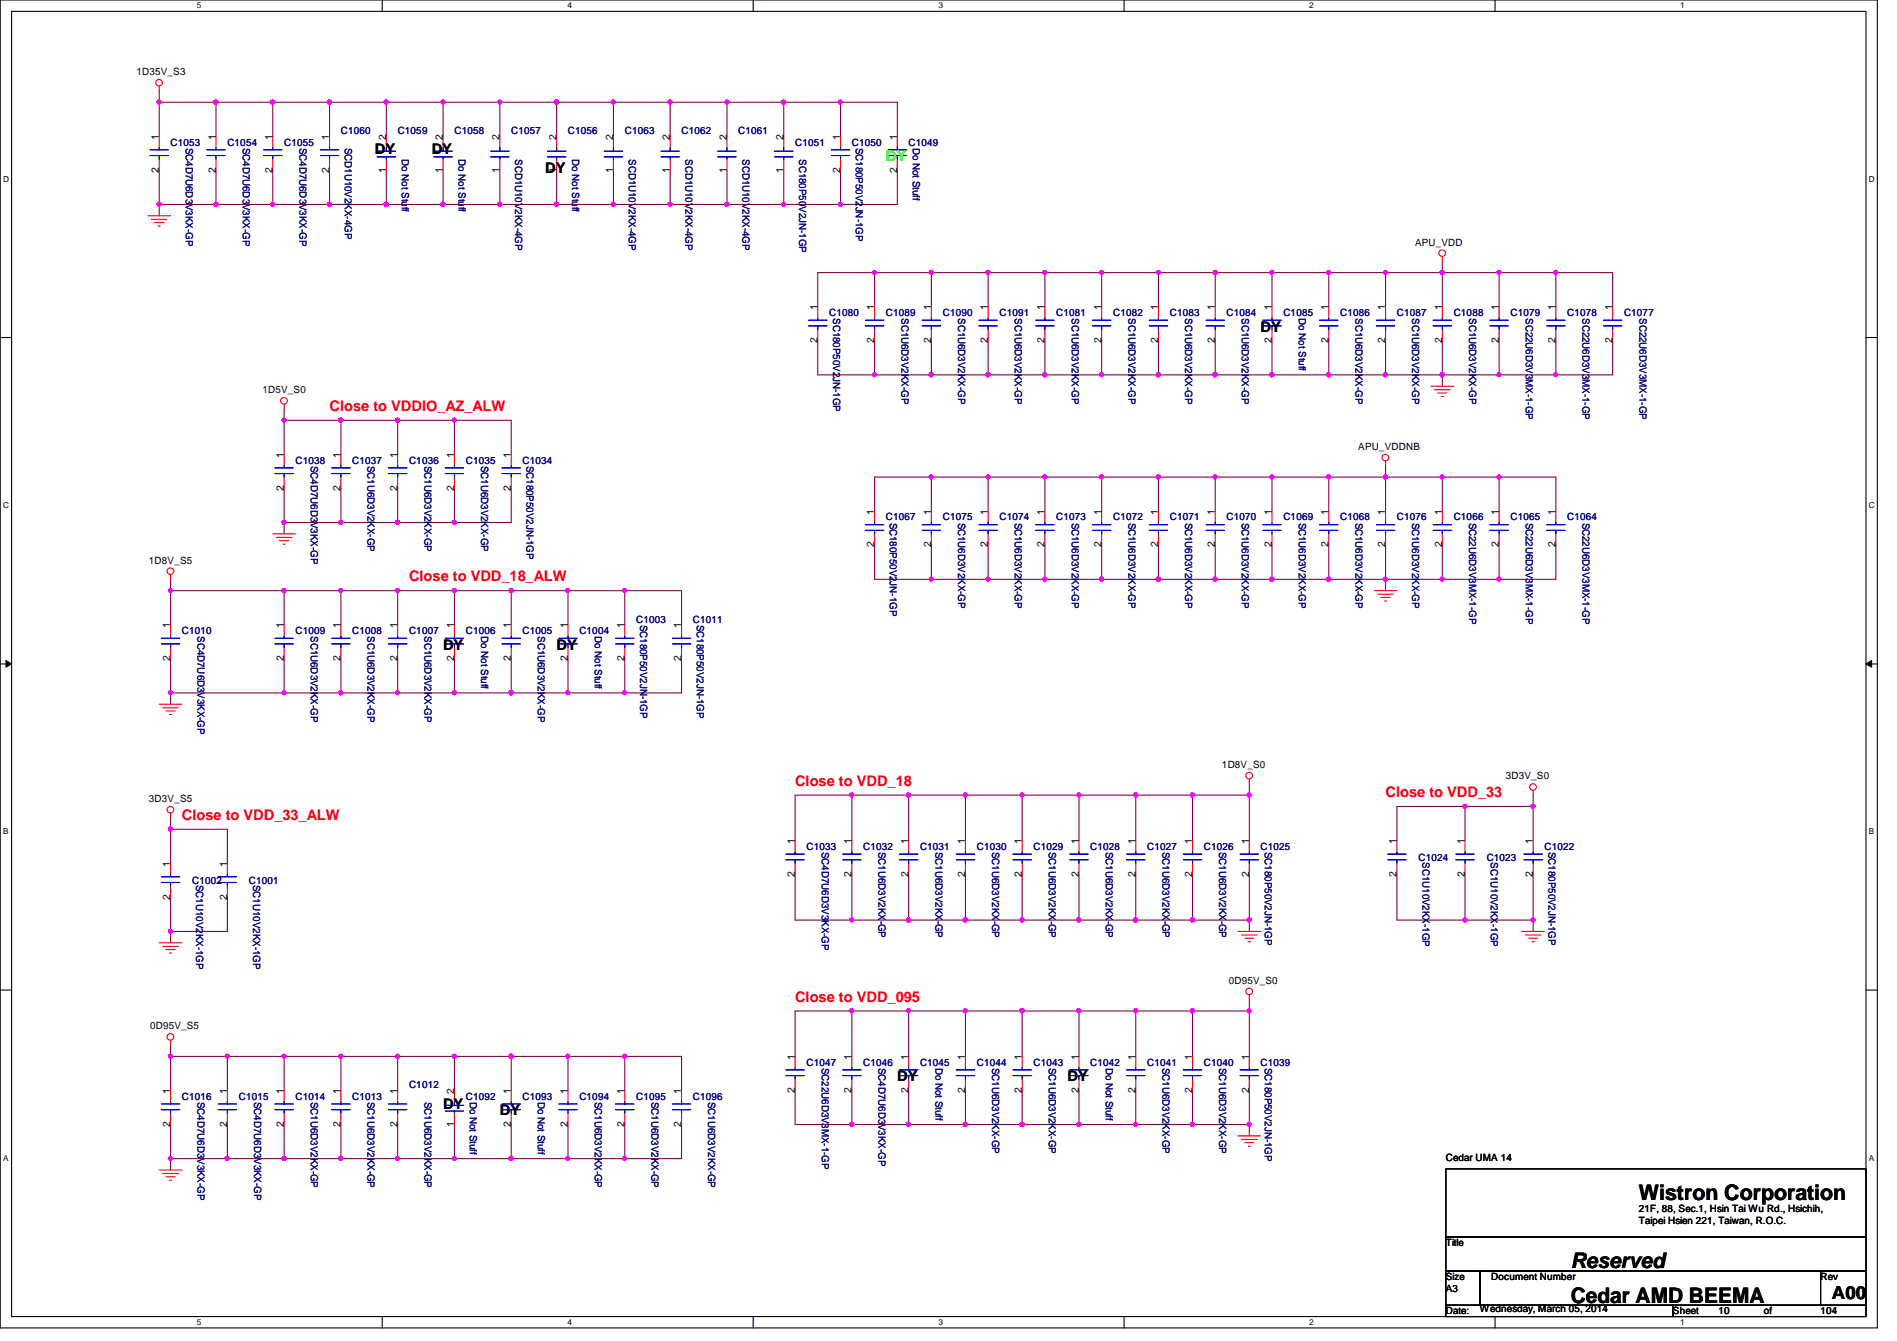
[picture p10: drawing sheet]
<svg xmlns="http://www.w3.org/2000/svg" width="297mm" height="210mm" viewBox="0 0 297 210" stroke-linecap="round" stroke-linejoin="round" font-family="sans-serif">
<defs><g id="words">
<g font-size="3.3">
<text x="256.6" y="187.9">Wistron Corporation</text>
<text x="246" y="203.9">Cedar AMD BEEMA</text>
<text x="246" y="198.5">Reserved</text>
</g>
<text font-size="2.8" x="286.8" y="203.4">A00</text>
<g font-size="2.3">
<text x="58.7" y="24.2">DY</text>
<text x="67.6" y="24.2">DY</text>
<text x="85.4" y="27">DY</text>
<text x="197.4" y="51.9">DY</text>
<text x="69.4" y="101.7">DY</text>
<text x="87.2" y="101.7">DY</text>
<text x="69.4" y="173.5">DY</text>
<text x="140.5" y="169.2">DY</text>
<text x="167.2" y="169.2">DY</text>
<text x="78.3" y="174.6">DY</text>
</g>
<text font-size="2.3" fill="#0f0" x="138.7" y="25.2">DY</text>
<g font-size="2.3" fill="#f00">
<text x="51.6" y="64.3">Close to VDDIO_AZ_ALW</text>
<text x="64" y="91">Close to VDD_18_ALW</text>
<text x="124.5" y="123">Close to VDD_18</text>
<text x="217" y="124.8">Close to VDD_33</text>
<text x="28.5" y="128.4">Close to VDD_33_ALW</text>
<text x="124.5" y="156.8">Close to VDD_095</text>
</g>
<g font-size="1.6">
<text x="21.4" y="11.8">1D35V_S3</text>
<text x="24.9" y="21.9" transform="rotate(-90 24.9 21.9)">1</text>
<text x="33.8" y="21.9" transform="rotate(-90 33.8 21.9)">1</text>
<text x="42.7" y="21.9" transform="rotate(-90 42.7 21.9)">1</text>
<text x="51.6" y="21.9" transform="rotate(-90 51.6 21.9)">1</text>
<text x="60.4" y="21.9" transform="rotate(-90 60.4 21.9)">2</text>
<text x="69.3" y="21.9" transform="rotate(-90 69.3 21.9)">2</text>
<text x="78.2" y="21.9" transform="rotate(-90 78.2 21.9)">2</text>
<text x="87.1" y="21.9" transform="rotate(-90 87.1 21.9)">2</text>
<text x="96" y="21.9" transform="rotate(-90 96 21.9)">2</text>
<text x="104.9" y="21.9" transform="rotate(-90 104.9 21.9)">2</text>
<text x="113.8" y="21.9" transform="rotate(-90 113.8 21.9)">2</text>
<text x="122.7" y="21.9" transform="rotate(-90 122.7 21.9)">2</text>
<text x="131.6" y="21.9" transform="rotate(-90 131.6 21.9)">1</text>
<text x="140.5" y="21.9" transform="rotate(-90 140.5 21.9)">1</text>
<text x="24.9" y="27" transform="rotate(-90 24.9 27)">2</text>
<text x="33.8" y="27" transform="rotate(-90 33.8 27)">2</text>
<text x="42.7" y="27" transform="rotate(-90 42.7 27)">2</text>
<text x="51.6" y="27" transform="rotate(-90 51.6 27)">2</text>
<text x="60.4" y="27" transform="rotate(-90 60.4 27)">1</text>
<text x="69.3" y="27" transform="rotate(-90 69.3 27)">1</text>
<text x="78.2" y="27" transform="rotate(-90 78.2 27)">1</text>
<text x="87.1" y="27" transform="rotate(-90 87.1 27)">1</text>
<text x="96" y="27" transform="rotate(-90 96 27)">1</text>
<text x="104.9" y="27" transform="rotate(-90 104.9 27)">1</text>
<text x="113.8" y="27" transform="rotate(-90 113.8 27)">1</text>
<text x="122.7" y="27" transform="rotate(-90 122.7 27)">1</text>
<text x="131.6" y="27" transform="rotate(-90 131.6 27)">2</text>
<text x="140.5" y="27" transform="rotate(-90 140.5 27)">2</text>
<text x="221.6" y="38.4">APU_VDD</text>
<text x="128" y="53.7" transform="rotate(-90 128 53.7)">2</text>
<text x="128" y="48.6" transform="rotate(-90 128 48.6)">1</text>
<text x="136.9" y="53.7" transform="rotate(-90 136.9 53.7)">2</text>
<text x="136.9" y="48.6" transform="rotate(-90 136.9 48.6)">1</text>
<text x="145.8" y="53.7" transform="rotate(-90 145.8 53.7)">2</text>
<text x="145.8" y="48.6" transform="rotate(-90 145.8 48.6)">1</text>
<text x="154.7" y="53.7" transform="rotate(-90 154.7 53.7)">2</text>
<text x="154.7" y="48.6" transform="rotate(-90 154.7 48.6)">1</text>
<text x="163.6" y="53.7" transform="rotate(-90 163.6 53.7)">2</text>
<text x="163.6" y="48.6" transform="rotate(-90 163.6 48.6)">1</text>
<text x="172.5" y="53.7" transform="rotate(-90 172.5 53.7)">2</text>
<text x="172.5" y="48.6" transform="rotate(-90 172.5 48.6)">1</text>
<text x="181.4" y="53.7" transform="rotate(-90 181.4 53.7)">2</text>
<text x="181.4" y="48.6" transform="rotate(-90 181.4 48.6)">1</text>
<text x="190.2" y="53.7" transform="rotate(-90 190.2 53.7)">2</text>
<text x="190.2" y="48.6" transform="rotate(-90 190.2 48.6)">1</text>
<text x="199.1" y="53.7" transform="rotate(-90 199.1 53.7)">2</text>
<text x="199.1" y="48.6" transform="rotate(-90 199.1 48.6)">1</text>
<text x="208" y="53.7" transform="rotate(-90 208 53.7)">2</text>
<text x="208" y="48.6" transform="rotate(-90 208 48.6)">1</text>
<text x="216.9" y="53.7" transform="rotate(-90 216.9 53.7)">2</text>
<text x="216.9" y="48.6" transform="rotate(-90 216.9 48.6)">1</text>
<text x="225.8" y="53.7" transform="rotate(-90 225.8 53.7)">2</text>
<text x="225.8" y="48.6" transform="rotate(-90 225.8 48.6)">1</text>
<text x="234.7" y="53.7" transform="rotate(-90 234.7 53.7)">2</text>
<text x="234.7" y="48.6" transform="rotate(-90 234.7 48.6)">1</text>
<text x="243.6" y="53.7" transform="rotate(-90 243.6 53.7)">2</text>
<text x="243.6" y="48.6" transform="rotate(-90 243.6 48.6)">1</text>
<text x="252.5" y="53.7" transform="rotate(-90 252.5 53.7)">2</text>
<text x="252.5" y="48.6" transform="rotate(-90 252.5 48.6)">1</text>
<text x="41.1" y="61.6">1D5V_S0</text>
<text x="44.4" y="71.7" transform="rotate(-90 44.4 71.7)">1</text>
<text x="53.3" y="71.7" transform="rotate(-90 53.3 71.7)">1</text>
<text x="62.2" y="71.7" transform="rotate(-90 62.2 71.7)">1</text>
<text x="71.1" y="71.7" transform="rotate(-90 71.1 71.7)">1</text>
<text x="80" y="71.7" transform="rotate(-90 80 71.7)">1</text>
<text x="212.7" y="70.4">APU_VDDNB</text>
<text x="44.4" y="76.8" transform="rotate(-90 44.4 76.8)">2</text>
<text x="53.3" y="76.8" transform="rotate(-90 53.3 76.8)">2</text>
<text x="62.2" y="76.8" transform="rotate(-90 62.2 76.8)">2</text>
<text x="71.1" y="76.8" transform="rotate(-90 71.1 76.8)">2</text>
<text x="80" y="76.8" transform="rotate(-90 80 76.8)">2</text>
<text x="136.9" y="80.6" transform="rotate(-90 136.9 80.6)">1</text>
<text x="145.8" y="80.6" transform="rotate(-90 145.8 80.6)">1</text>
<text x="154.7" y="80.6" transform="rotate(-90 154.7 80.6)">1</text>
<text x="163.6" y="80.6" transform="rotate(-90 163.6 80.6)">1</text>
<text x="172.5" y="80.6" transform="rotate(-90 172.5 80.6)">1</text>
<text x="181.4" y="80.6" transform="rotate(-90 181.4 80.6)">1</text>
<text x="190.2" y="80.6" transform="rotate(-90 190.2 80.6)">1</text>
<text x="199.1" y="80.6" transform="rotate(-90 199.1 80.6)">1</text>
<text x="208" y="80.6" transform="rotate(-90 208 80.6)">1</text>
<text x="216.9" y="80.6" transform="rotate(-90 216.9 80.6)">1</text>
<text x="225.8" y="80.6" transform="rotate(-90 225.8 80.6)">1</text>
<text x="234.7" y="80.6" transform="rotate(-90 234.7 80.6)">1</text>
<text x="243.6" y="80.6" transform="rotate(-90 243.6 80.6)">1</text>
<text x="23.3" y="88.2">1D8V_S5</text>
<text x="136.9" y="85.7" transform="rotate(-90 136.9 85.7)">2</text>
<text x="145.8" y="85.7" transform="rotate(-90 145.8 85.7)">2</text>
<text x="154.7" y="85.7" transform="rotate(-90 154.7 85.7)">2</text>
<text x="163.6" y="85.7" transform="rotate(-90 163.6 85.7)">2</text>
<text x="172.5" y="85.7" transform="rotate(-90 172.5 85.7)">2</text>
<text x="181.4" y="85.7" transform="rotate(-90 181.4 85.7)">2</text>
<text x="190.2" y="85.7" transform="rotate(-90 190.2 85.7)">2</text>
<text x="199.1" y="85.7" transform="rotate(-90 199.1 85.7)">2</text>
<text x="208" y="85.7" transform="rotate(-90 208 85.7)">2</text>
<text x="216.9" y="85.7" transform="rotate(-90 216.9 85.7)">2</text>
<text x="225.8" y="85.7" transform="rotate(-90 225.8 85.7)">2</text>
<text x="234.7" y="85.7" transform="rotate(-90 234.7 85.7)">2</text>
<text x="243.6" y="85.7" transform="rotate(-90 243.6 85.7)">2</text>
<text x="26.7" y="98.3" transform="rotate(-90 26.7 98.3)">1</text>
<text x="44.4" y="98.3" transform="rotate(-90 44.4 98.3)">1</text>
<text x="53.3" y="98.3" transform="rotate(-90 53.3 98.3)">1</text>
<text x="62.2" y="98.3" transform="rotate(-90 62.2 98.3)">1</text>
<text x="71.1" y="98.3" transform="rotate(-90 71.1 98.3)">1</text>
<text x="80" y="98.3" transform="rotate(-90 80 98.3)">1</text>
<text x="88.9" y="98.3" transform="rotate(-90 88.9 98.3)">1</text>
<text x="97.8" y="98.3" transform="rotate(-90 97.8 98.3)">1</text>
<text x="106.7" y="98.3" transform="rotate(-90 106.7 98.3)">1</text>
<text x="26.7" y="103.5" transform="rotate(-90 26.7 103.5)">2</text>
<text x="44.4" y="103.5" transform="rotate(-90 44.4 103.5)">2</text>
<text x="53.3" y="103.5" transform="rotate(-90 53.3 103.5)">2</text>
<text x="62.2" y="103.5" transform="rotate(-90 62.2 103.5)">2</text>
<text x="71.1" y="103.5" transform="rotate(-90 71.1 103.5)">2</text>
<text x="80" y="103.5" transform="rotate(-90 80 103.5)">2</text>
<text x="88.9" y="103.5" transform="rotate(-90 88.9 103.5)">2</text>
<text x="97.8" y="103.5" transform="rotate(-90 97.8 103.5)">2</text>
<text x="106.7" y="103.5" transform="rotate(-90 106.7 103.5)">2</text>
<text x="23.3" y="125.6">3D3V_S5</text>
<text x="191.3" y="120.2">1D8V_S0</text>
<text x="235.8" y="122">3D3V_S0</text>
<text x="26.7" y="135.7" transform="rotate(-90 26.7 135.7)">1</text>
<text x="35.6" y="135.7" transform="rotate(-90 35.6 135.7)">1</text>
<text x="124.5" y="137.2" transform="rotate(-90 124.5 137.2)">2</text>
<text x="124.5" y="132.1" transform="rotate(-90 124.5 132.1)">1</text>
<text x="133.3" y="137.2" transform="rotate(-90 133.3 137.2)">2</text>
<text x="133.3" y="132.1" transform="rotate(-90 133.3 132.1)">1</text>
<text x="142.2" y="137.2" transform="rotate(-90 142.2 137.2)">2</text>
<text x="142.2" y="132.1" transform="rotate(-90 142.2 132.1)">1</text>
<text x="151.1" y="137.2" transform="rotate(-90 151.1 137.2)">2</text>
<text x="151.1" y="132.1" transform="rotate(-90 151.1 132.1)">1</text>
<text x="160" y="137.2" transform="rotate(-90 160 137.2)">2</text>
<text x="160" y="132.1" transform="rotate(-90 160 132.1)">1</text>
<text x="168.9" y="137.2" transform="rotate(-90 168.9 137.2)">2</text>
<text x="168.9" y="132.1" transform="rotate(-90 168.9 132.1)">1</text>
<text x="177.8" y="137.2" transform="rotate(-90 177.8 137.2)">2</text>
<text x="177.8" y="132.1" transform="rotate(-90 177.8 132.1)">1</text>
<text x="186.7" y="137.2" transform="rotate(-90 186.7 137.2)">2</text>
<text x="186.7" y="132.1" transform="rotate(-90 186.7 132.1)">1</text>
<text x="195.6" y="137.2" transform="rotate(-90 195.6 137.2)">2</text>
<text x="195.6" y="132.1" transform="rotate(-90 195.6 132.1)">1</text>
<text x="218.7" y="137.2" transform="rotate(-90 218.7 137.2)">2</text>
<text x="218.7" y="132.1" transform="rotate(-90 218.7 132.1)">1</text>
<text x="229.4" y="137.2" transform="rotate(-90 229.4 137.2)">2</text>
<text x="229.4" y="132.1" transform="rotate(-90 229.4 132.1)">1</text>
<text x="240" y="137.2" transform="rotate(-90 240 137.2)">2</text>
<text x="240" y="132.1" transform="rotate(-90 240 132.1)">1</text>
<text x="26.7" y="140.8" transform="rotate(-90 26.7 140.8)">2</text>
<text x="35.6" y="140.8" transform="rotate(-90 35.6 140.8)">2</text>
<text x="192.4" y="154">0D95V_S0</text>
<text x="23.5" y="161.1">0D95V_S5</text>
<text x="124.5" y="165.9" transform="rotate(-90 124.5 165.9)">1</text>
<text x="133.3" y="165.9" transform="rotate(-90 133.3 165.9)">1</text>
<text x="142.2" y="165.9" transform="rotate(-90 142.2 165.9)">1</text>
<text x="151.1" y="165.9" transform="rotate(-90 151.1 165.9)">1</text>
<text x="160" y="165.9" transform="rotate(-90 160 165.9)">1</text>
<text x="168.9" y="165.9" transform="rotate(-90 168.9 165.9)">1</text>
<text x="177.8" y="165.9" transform="rotate(-90 177.8 165.9)">1</text>
<text x="186.7" y="165.9" transform="rotate(-90 186.7 165.9)">1</text>
<text x="195.6" y="165.9" transform="rotate(-90 195.6 165.9)">1</text>
<text x="26.7" y="171.2" transform="rotate(-90 26.7 171.2)">1</text>
<text x="35.6" y="171.2" transform="rotate(-90 35.6 171.2)">1</text>
<text x="44.4" y="171.2" transform="rotate(-90 44.4 171.2)">1</text>
<text x="53.3" y="171.2" transform="rotate(-90 53.3 171.2)">1</text>
<text x="62.2" y="171.2" transform="rotate(-90 62.2 171.2)">1</text>
<text x="71.1" y="171.2" transform="rotate(-90 71.1 171.2)">2</text>
<text x="80" y="171.2" transform="rotate(-90 80 171.2)">1</text>
<text x="88.9" y="171.2" transform="rotate(-90 88.9 171.2)">1</text>
<text x="97.8" y="171.2" transform="rotate(-90 97.8 171.2)">1</text>
<text x="106.7" y="171.2" transform="rotate(-90 106.7 171.2)">1</text>
<text x="124.5" y="171" transform="rotate(-90 124.5 171)">2</text>
<text x="133.3" y="171" transform="rotate(-90 133.3 171)">2</text>
<text x="142.2" y="171" transform="rotate(-90 142.2 171)">2</text>
<text x="151.1" y="171" transform="rotate(-90 151.1 171)">2</text>
<text x="160" y="171" transform="rotate(-90 160 171)">2</text>
<text x="168.9" y="171" transform="rotate(-90 168.9 171)">2</text>
<text x="177.8" y="171" transform="rotate(-90 177.8 171)">2</text>
<text x="186.7" y="171" transform="rotate(-90 186.7 171)">2</text>
<text x="195.6" y="171" transform="rotate(-90 195.6 171)">2</text>
<text x="26.7" y="176.4" transform="rotate(-90 26.7 176.4)">2</text>
<text x="35.6" y="176.4" transform="rotate(-90 35.6 176.4)">2</text>
<text x="44.4" y="176.4" transform="rotate(-90 44.4 176.4)">2</text>
<text x="53.3" y="176.4" transform="rotate(-90 53.3 176.4)">2</text>
<text x="62.2" y="176.4" transform="rotate(-90 62.2 176.4)">2</text>
<text x="71.1" y="176.4" transform="rotate(-90 71.1 176.4)">1</text>
<text x="80" y="176.4" transform="rotate(-90 80 176.4)">2</text>
<text x="88.9" y="176.4" transform="rotate(-90 88.9 176.4)">2</text>
<text x="97.8" y="176.4" transform="rotate(-90 97.8 176.4)">2</text>
<text x="106.7" y="176.4" transform="rotate(-90 106.7 176.4)">2</text>
<text x="226.4" y="181.7">Cedar UMA 14</text>
<text x="256.6" y="189.7">21F, 88, Sec.1, Hsin Tai Wu Rd., Hsichih,</text>
<text x="256.6" y="191.6">Taipei Hsien 221, Taiwan, R.O.C.</text>
<text x="226.4" y="195.1">Title</text>
<text x="226.4" y="200.4">Size</text>
<text x="226.4" y="202.2">A3</text>
<text x="233.5" y="200.4">Document Number</text>
<text x="285.1" y="200.4">Rev</text>
<text x="226.4" y="205.7">Date:</text>
<text x="231.7" y="205.4">Wednesday, March 05, 2014</text>
<text x="262" y="205.7">Sheet</text>
<text x="269.1" y="205.7">10</text>
<text x="276.2" y="205.7">of</text>
<text x="285.1" y="205.7">104</text>
</g>
<g font-size="1.6" fill="#000080">
<text x="26.7" y="22.8">C1053</text>
<text x="29.1" y="23.1" transform="rotate(90 29.1 23.1)">SC4D7U6D3V3KX-GP</text>
<text x="35.6" y="22.8">C1054</text>
<text x="38" y="23.1" transform="rotate(90 38 23.1)">SC4D7U6D3V3KX-GP</text>
<text x="44.5" y="22.8">C1055</text>
<text x="46.9" y="23.1" transform="rotate(90 46.9 23.1)">SC4D7U6D3V3KX-GP</text>
<text x="53.4" y="21">C1060</text>
<text x="54" y="23.1" transform="rotate(90 54 23.1)">SCD1U10V2KX-4GP</text>
<text x="62.3" y="21">C1059</text>
<text x="71.2" y="21">C1058</text>
<text x="80" y="21">C1057</text>
<text x="88.9" y="21">C1056</text>
<text x="97.8" y="21">C1063</text>
<text x="106.7" y="21">C1062</text>
<text x="115.6" y="21">C1061</text>
<text x="124.5" y="22.8">C1051</text>
<text x="133.4" y="22.8">C1050</text>
<text x="134" y="23.1" transform="rotate(90 134 23.1)">SC180P50V2JN-1GP</text>
<text x="142.3" y="22.8">C1049</text>
<text x="142.9" y="23.1" transform="rotate(90 142.9 23.1)">Do Not Stuff</text>
<text x="62.9" y="24.9" transform="rotate(90 62.9 24.9)">Do Not Stuff</text>
<text x="71.8" y="24.9" transform="rotate(90 71.8 24.9)">Do Not Stuff</text>
<text x="80.7" y="24.9" transform="rotate(90 80.7 24.9)">SCD1U10V2KX-4GP</text>
<text x="89.6" y="24.9" transform="rotate(90 89.6 24.9)">Do Not Stuff</text>
<text x="98.5" y="24.9" transform="rotate(90 98.5 24.9)">SCD1U10V2KX-4GP</text>
<text x="107.4" y="24.9" transform="rotate(90 107.4 24.9)">SCD1U10V2KX-4GP</text>
<text x="116.2" y="24.9" transform="rotate(90 116.2 24.9)">SCD1U10V2KX-4GP</text>
<text x="125.1" y="24.9" transform="rotate(90 125.1 24.9)">SC180P50V2JN-1GP</text>
<text x="129.8" y="49.4">C1080</text>
<text x="130.5" y="49.8" transform="rotate(90 130.5 49.8)">SC180P50V2JN-1GP</text>
<text x="138.7" y="49.4">C1089</text>
<text x="141.1" y="49.8" transform="rotate(90 141.1 49.8)">SC1U6D3V2KX-GP</text>
<text x="147.6" y="49.4">C1090</text>
<text x="150" y="49.8" transform="rotate(90 150 49.8)">SC1U6D3V2KX-GP</text>
<text x="156.5" y="49.4">C1091</text>
<text x="158.9" y="49.8" transform="rotate(90 158.9 49.8)">SC1U6D3V2KX-GP</text>
<text x="165.4" y="49.4">C1081</text>
<text x="167.8" y="49.8" transform="rotate(90 167.8 49.8)">SC1U6D3V2KX-GP</text>
<text x="174.3" y="49.4">C1082</text>
<text x="176.7" y="49.8" transform="rotate(90 176.7 49.8)">SC1U6D3V2KX-GP</text>
<text x="183.2" y="49.4">C1083</text>
<text x="185.6" y="49.8" transform="rotate(90 185.6 49.8)">SC1U6D3V2KX-GP</text>
<text x="192.1" y="49.4">C1084</text>
<text x="194.5" y="49.8" transform="rotate(90 194.5 49.8)">SC1U6D3V2KX-GP</text>
<text x="201" y="49.4">C1085</text>
<text x="203.4" y="49.8" transform="rotate(90 203.4 49.8)">Do Not Stuff</text>
<text x="209.8" y="49.4">C1086</text>
<text x="212.3" y="49.8" transform="rotate(90 212.3 49.8)">SC1U6D3V2KX-GP</text>
<text x="218.7" y="49.4">C1087</text>
<text x="221.1" y="49.8" transform="rotate(90 221.1 49.8)">SC1U6D3V2KX-GP</text>
<text x="227.6" y="49.4">C1088</text>
<text x="230" y="49.8" transform="rotate(90 230 49.8)">SC1U6D3V2KX-GP</text>
<text x="236.5" y="49.4">C1079</text>
<text x="238.9" y="49.8" transform="rotate(90 238.9 49.8)">SC22U6D3V3MX-1-GP</text>
<text x="245.4" y="49.4">C1078</text>
<text x="247.8" y="49.8" transform="rotate(90 247.8 49.8)">SC22U6D3V3MX-1-GP</text>
<text x="254.3" y="49.4">C1077</text>
<text x="256.7" y="49.8" transform="rotate(90 256.7 49.8)">SC22U6D3V3MX-1-GP</text>
<text x="46.3" y="72.6">C1038</text>
<text x="48.7" y="72.9" transform="rotate(90 48.7 72.9)">SC4D7U6D3V3KX-GP</text>
<text x="55.2" y="72.6">C1037</text>
<text x="57.6" y="72.9" transform="rotate(90 57.6 72.9)">SC1U6D3V2KX-GP</text>
<text x="64" y="72.6">C1036</text>
<text x="66.5" y="72.9" transform="rotate(90 66.5 72.9)">SC1U6D3V2KX-GP</text>
<text x="72.9" y="72.6">C1035</text>
<text x="75.4" y="72.9" transform="rotate(90 75.4 72.9)">SC1U6D3V2KX-GP</text>
<text x="81.8" y="72.6">C1034</text>
<text x="82.5" y="72.9" transform="rotate(90 82.5 72.9)">SC180P50V2JN-1GP</text>
<text x="138.7" y="81.4">C1067</text>
<text x="139.4" y="81.8" transform="rotate(90 139.4 81.8)">SC180P50V2JN-1GP</text>
<text x="147.6" y="81.4">C1075</text>
<text x="150" y="81.8" transform="rotate(90 150 81.8)">SC1U6D3V2KX-GP</text>
<text x="156.5" y="81.4">C1074</text>
<text x="158.9" y="81.8" transform="rotate(90 158.9 81.8)">SC1U6D3V2KX-GP</text>
<text x="165.4" y="81.4">C1073</text>
<text x="167.8" y="81.8" transform="rotate(90 167.8 81.8)">SC1U6D3V2KX-GP</text>
<text x="174.3" y="81.4">C1072</text>
<text x="176.7" y="81.8" transform="rotate(90 176.7 81.8)">SC1U6D3V2KX-GP</text>
<text x="183.2" y="81.4">C1071</text>
<text x="185.6" y="81.8" transform="rotate(90 185.6 81.8)">SC1U6D3V2KX-GP</text>
<text x="192.1" y="81.4">C1070</text>
<text x="194.5" y="81.8" transform="rotate(90 194.5 81.8)">SC1U6D3V2KX-GP</text>
<text x="201" y="81.4">C1069</text>
<text x="203.4" y="81.8" transform="rotate(90 203.4 81.8)">SC1U6D3V2KX-GP</text>
<text x="209.8" y="81.4">C1068</text>
<text x="212.3" y="81.8" transform="rotate(90 212.3 81.8)">SC1U6D3V2KX-GP</text>
<text x="218.7" y="81.4">C1076</text>
<text x="221.1" y="81.8" transform="rotate(90 221.1 81.8)">SC1U6D3V2KX-GP</text>
<text x="227.6" y="81.4">C1066</text>
<text x="230" y="81.8" transform="rotate(90 230 81.8)">SC22U6D3V3MX-1-GP</text>
<text x="236.5" y="81.4">C1065</text>
<text x="238.9" y="81.8" transform="rotate(90 238.9 81.8)">SC22U6D3V3MX-1-GP</text>
<text x="245.4" y="81.4">C1064</text>
<text x="247.8" y="81.8" transform="rotate(90 247.8 81.8)">SC22U6D3V3MX-1-GP</text>
<text x="28.5" y="99.2">C1010</text>
<text x="30.9" y="99.6" transform="rotate(90 30.9 99.6)">SC4D7U6D3V3KX-GP</text>
<text x="46.3" y="99.2">C1009</text>
<text x="48.7" y="99.6" transform="rotate(90 48.7 99.6)">SC1U6D3V2KX-GP</text>
<text x="55.2" y="99.2">C1008</text>
<text x="57.6" y="99.6" transform="rotate(90 57.6 99.6)">SC1U6D3V2KX-GP</text>
<text x="64" y="99.2">C1007</text>
<text x="66.5" y="99.6" transform="rotate(90 66.5 99.6)">SC1U6D3V2KX-GP</text>
<text x="72.9" y="99.2">C1006</text>
<text x="75.4" y="99.6" transform="rotate(90 75.4 99.6)">Do Not Stuff</text>
<text x="81.8" y="99.2">C1005</text>
<text x="84.2" y="99.6" transform="rotate(90 84.2 99.6)">SC1U6D3V2KX-GP</text>
<text x="90.7" y="99.2">C1004</text>
<text x="93.1" y="99.6" transform="rotate(90 93.1 99.6)">Do Not Stuff</text>
<text x="99.6" y="97.5">C1003</text>
<text x="100.2" y="97.8" transform="rotate(90 100.2 97.8)">SC180P50V2JN-1GP</text>
<text x="108.5" y="97.5">C1011</text>
<text x="109.1" y="97.8" transform="rotate(90 109.1 97.8)">SC180P50V2JN-1GP</text>
<text x="126.3" y="133">C1033</text>
<text x="128.7" y="133.3" transform="rotate(90 128.7 133.3)">SC4D7U6D3V3KX-GP</text>
<text x="135.2" y="133">C1032</text>
<text x="137.6" y="133.3" transform="rotate(90 137.6 133.3)">SC1U6D3V2KX-GP</text>
<text x="144.1" y="133">C1031</text>
<text x="146.5" y="133.3" transform="rotate(90 146.5 133.3)">SC1U6D3V2KX-GP</text>
<text x="152.9" y="133">C1030</text>
<text x="155.4" y="133.3" transform="rotate(90 155.4 133.3)">SC1U6D3V2KX-GP</text>
<text x="161.8" y="133">C1029</text>
<text x="164.3" y="133.3" transform="rotate(90 164.3 133.3)">SC1U6D3V2KX-GP</text>
<text x="170.7" y="133">C1028</text>
<text x="173.1" y="133.3" transform="rotate(90 173.1 133.3)">SC1U6D3V2KX-GP</text>
<text x="179.6" y="133">C1027</text>
<text x="182" y="133.3" transform="rotate(90 182 133.3)">SC1U6D3V2KX-GP</text>
<text x="188.5" y="133">C1026</text>
<text x="190.9" y="133.3" transform="rotate(90 190.9 133.3)">SC1U6D3V2KX-GP</text>
<text x="197.4" y="133">C1025</text>
<text x="198" y="133.3" transform="rotate(90 198 133.3)">SC180P50V2JN-1GP</text>
<text x="222.1" y="134.8">C1024</text>
<text x="222.8" y="135" transform="rotate(90 222.8 135)">SC1U10V2KX-1GP</text>
<text x="232.8" y="134.8">C1023</text>
<text x="233.4" y="135" transform="rotate(90 233.4 135)">SC1U10V2KX-1GP</text>
<text x="241.8" y="133">C1022</text>
<text x="242.5" y="133.3" transform="rotate(90 242.5 133.3)">SC180P50V2JN-1GP</text>
<text x="30.1" y="138.3">C1002</text>
<text x="30.7" y="138.5" transform="rotate(90 30.7 138.5)">SC1U10V2KX-1GP</text>
<text x="39" y="138.3">C1001</text>
<text x="39.6" y="138.5" transform="rotate(90 39.6 138.5)">SC1U10V2KX-1GP</text>
<text x="126.3" y="166.8">C1047</text>
<text x="128.7" y="167.1" transform="rotate(90 128.7 167.1)">SC22U6D3V3MX-1-GP</text>
<text x="135.2" y="166.8">C1046</text>
<text x="137.6" y="167.1" transform="rotate(90 137.6 167.1)">SC4D7U6D3V3KX-GP</text>
<text x="144.1" y="166.8">C1045</text>
<text x="146.5" y="167.1" transform="rotate(90 146.5 167.1)">Do Not Stuff</text>
<text x="152.9" y="166.8">C1044</text>
<text x="155.4" y="167.1" transform="rotate(90 155.4 167.1)">SC1U6D3V2KX-GP</text>
<text x="161.8" y="166.8">C1043</text>
<text x="164.3" y="167.1" transform="rotate(90 164.3 167.1)">SC1U6D3V2KX-GP</text>
<text x="170.7" y="166.8">C1042</text>
<text x="173.1" y="167.1" transform="rotate(90 173.1 167.1)">Do Not Stuff</text>
<text x="179.6" y="166.8">C1041</text>
<text x="182" y="167.1" transform="rotate(90 182 167.1)">SC1U6D3V2KX-GP</text>
<text x="188.5" y="166.8">C1040</text>
<text x="190.9" y="167.1" transform="rotate(90 190.9 167.1)">SC1U6D3V2KX-GP</text>
<text x="197.4" y="166.8">C1039</text>
<text x="198" y="167.1" transform="rotate(90 198 167.1)">SC180P50V2JN-1GP</text>
<text x="28.5" y="172.1">C1016</text>
<text x="30.9" y="172.5" transform="rotate(90 30.9 172.5)">SC4D7U6D3V3KX-GP</text>
<text x="37.4" y="172.1">C1015</text>
<text x="39.8" y="172.5" transform="rotate(90 39.8 172.5)">SC4D7U6D3V3KX-GP</text>
<text x="46.3" y="172.1">C1014</text>
<text x="48.7" y="172.5" transform="rotate(90 48.7 172.5)">SC1U6D3V2KX-GP</text>
<text x="55.2" y="172.1">C1013</text>
<text x="57.6" y="172.5" transform="rotate(90 57.6 172.5)">SC1U6D3V2KX-GP</text>
<text x="64" y="170.3">C1012</text>
<text x="66.5" y="172.5" transform="rotate(90 66.5 172.5)">SC1U6D3V2KX-GP</text>
<text x="72.9" y="172.1">C1092</text>
<text x="73.6" y="172.5" transform="rotate(90 73.6 172.5)">Do Not Stuff</text>
<text x="81.8" y="172.1">C1093</text>
<text x="84.2" y="172.5" transform="rotate(90 84.2 172.5)">Do Not Stuff</text>
<text x="90.7" y="172.1">C1094</text>
<text x="93.1" y="172.5" transform="rotate(90 93.1 172.5)">SC1U6D3V2KX-GP</text>
<text x="99.6" y="172.1">C1095</text>
<text x="102" y="172.5" transform="rotate(90 102 172.5)">SC1U6D3V2KX-GP</text>
<text x="108.5" y="172.1">C1096</text>
<text x="110.9" y="172.5" transform="rotate(90 110.9 172.5)">SC1U6D3V2KX-GP</text>
</g>
<g font-size="1.3">
<text x="30.8" y="1.3">5</text>
<text x="88.9" y="1.3">4</text>
<text x="146.9" y="1.3">3</text>
<text x="205" y="1.3">2</text>
<text x="263.1" y="1.3">1</text>
<text x=".5" y="28.4">D</text>
<text x="292.6" y="28.4">D</text>
<text x=".5" y="79.5">C</text>
<text x="292.6" y="79.5">C</text>
<text x=".5" y="130.6">B</text>
<text x="292.6" y="130.6">B</text>
<text x=".5" y="181.7">A</text>
<text x="292.6" y="181.7">A</text>
<text x="30.8" y="207.4">5</text>
<text x="88.9" y="207.4">4</text>
<text x="146.9" y="207.4">3</text>
<text x="205" y="207.4">2</text>
<text x="263.1" y="207.4">1</text>
</g>
</g></defs>
<path d="M0 0h294v207.9h-294zM1.8 1.8h290.4v204.3h-290.4z" fill="none" stroke="#000" stroke-width=".17"/>
<g fill="#fff">
<path d="M30.8 .2h.7v1.4h-.7z"/>
<path d="M30.8 206.2h.7v1.4h-.7z"/>
</g>
<path d="M59.9 0v1.8M59.9 206.1v1.8" fill="none" stroke="#000" stroke-width=".17"/>
<g fill="#fff">
<path d="M88.9 .2h.6v1.4h-.6z"/>
<path d="M88.9 206.2h.6v1.4h-.6z"/>
</g>
<path d="M117.9 0v1.8M117.9 206.1v1.8" fill="none" stroke="#000" stroke-width=".17"/>
<g fill="#fff">
<path d="M146.9 .2h.7v1.4h-.7z"/>
<path d="M146.9 206.2h.7v1.4h-.7z"/>
</g>
<path d="M176 0v1.8M176 206.1v1.8" fill="none" stroke="#000" stroke-width=".17"/>
<g fill="#fff">
<path d="M205 .2h.7v1.4h-.7z"/>
<path d="M205 206.2h.7v1.4h-.7z"/>
</g>
<path d="M234.1 0v1.8M234.1 206.1v1.8" fill="none" stroke="#000" stroke-width=".17"/>
<g fill="#fff">
<path d="M263.1 .2h.7v1.4h-.7z"/>
<path d="M263.1 206.2h.7v1.4h-.7z"/>
<path d="M.5 27.3h.9v1.4h-.9z"/>
<path d="M292.6 27.3h.9v1.4h-.9z"/>
<path d="M.5 78.4h.9v1.4h-.9z"/>
<path d="M292.6 78.4h.9v1.4h-.9z"/>
</g>
<path d="M0 52.8h1.8M292.2 52.8h1.8" fill="none" stroke="#000" stroke-width=".17"/>
<g fill="#fff">
<path d="M.5 129.5h.8v1.4h-.8z"/>
<path d="M292.6 129.5h.9v1.4h-.9z"/>
</g>
<path d="M0 103.9h1.8M292.2 103.9h1.8" fill="none" stroke="#000" stroke-width=".17"/>
<path d="M.9 103.4l.9 .5-.9 .5zM292.2 103.9l.9-.5v1z" fill="#000"/>
<path d="M.9 103.4l.9 .5-.9 .5zM292.2 103.9l.9-.5v1z" fill="none" stroke="#000" stroke-width=".16"/>
<g fill="#fff">
<path d="M.5 180.5h.8v1.4h-.8z"/>
<path d="M292.6 180.5h.9v1.4h-.9z"/>
</g>
<path d="M0 155h1.8M292.2 155h1.8" fill="none" stroke="#000" stroke-width=".17"/>
<path d="M154.7 42.7h8.9M234.7 42.7v5.3M252.5 53.3v5.4" fill="none" stroke="#800040" stroke-width=".17"/>
<circle cx="154.7" cy="42.6" r=".32" fill="#f0f"/>
<circle cx="154.7" cy="42.6" r=".32" fill="none" stroke="#f0f" stroke-width=".17"/>
<path d="M163.6 42.7h8.9" fill="none" stroke="#800040" stroke-width=".17"/>
<circle cx="172.5" cy="42.6" r=".32" fill="#f0f"/>
<circle cx="172.5" cy="42.6" r=".32" fill="none" stroke="#f0f" stroke-width=".17"/>
<circle cx="163.6" cy="42.6" r=".32" fill="#f0f"/>
<circle cx="163.6" cy="42.6" r=".32" fill="none" stroke="#f0f" stroke-width=".17"/>
<path d="M136.9 42.7v5.3M136.9 53.3v5.4M145.8 42.7v5.3M145.8 53.3v5.4M243.6 53.3v5.4h8.9" fill="none" stroke="#800040" stroke-width=".17"/>
<circle cx="243.6" cy="58.6" r=".32" fill="#f0f"/>
<circle cx="243.6" cy="58.6" r=".32" fill="none" stroke="#f0f" stroke-width=".17"/>
<path d="M252.5 42.7h-8.9v5.3" fill="none" stroke="#800040" stroke-width=".17"/>
<circle cx="243.6" cy="42.6" r=".32" fill="#f0f"/>
<circle cx="243.6" cy="42.6" r=".32" fill="none" stroke="#f0f" stroke-width=".17"/>
<path d="M172.5 53.3v5.4" fill="none" stroke="#800040" stroke-width=".17"/>
<circle cx="172.5" cy="58.6" r=".32" fill="#f0f"/>
<circle cx="172.5" cy="58.6" r=".32" fill="none" stroke="#f0f" stroke-width=".17"/>
<path d="M136.9 42.7h-8.8v5.3M145.8 42.7h8.9" fill="none" stroke="#800040" stroke-width=".17"/>
<circle cx="145.8" cy="42.6" r=".32" fill="#f0f"/>
<circle cx="145.8" cy="42.6" r=".32" fill="none" stroke="#f0f" stroke-width=".17"/>
<path d="M136.9 42.7h8.9" fill="none" stroke="#800040" stroke-width=".17"/>
<circle cx="136.9" cy="42.6" r=".32" fill="#f0f"/>
<circle cx="136.9" cy="42.6" r=".32" fill="none" stroke="#f0f" stroke-width=".17"/>
<path d="M252.5 42.7v5.3M26.7 128v7.1M35.6 140.5v5.3h-8.9v1.8" fill="none" stroke="#800040" stroke-width=".17"/>
<circle cx="26.7" cy="145.8" r=".32" fill="#f0f"/>
<circle cx="26.7" cy="145.8" r=".32" fill="none" stroke="#f0f" stroke-width=".17"/>
<path d="M26.7 129.8h8.9v5.3M26.7 140.5v5.3" fill="none" stroke="#800040" stroke-width=".17"/>
<circle cx="26.7" cy="129.8" r=".32" fill="#f0f"/>
<circle cx="26.7" cy="129.8" r=".32" fill="none" stroke="#f0f" stroke-width=".17"/>
<path d="M122.7 16v5.3M24.9 32h8.9M104.9 32h8.9" fill="none" stroke="#800040" stroke-width=".17"/>
<circle cx="33.8" cy="32" r=".32" fill="#f0f"/>
<circle cx="33.8" cy="32" r=".32" fill="none" stroke="#f0f" stroke-width=".17"/>
<path d="M78.3 32h8.9" fill="none" stroke="#800040" stroke-width=".17"/>
<circle cx="87.1" cy="32" r=".32" fill="#f0f"/>
<circle cx="87.1" cy="32" r=".32" fill="none" stroke="#f0f" stroke-width=".17"/>
<circle cx="78.2" cy="32" r=".32" fill="#f0f"/>
<circle cx="78.2" cy="32" r=".32" fill="none" stroke="#f0f" stroke-width=".17"/>
<path d="M96.1 32h8.8" fill="none" stroke="#800040" stroke-width=".17"/>
<circle cx="104.9" cy="32" r=".32" fill="#f0f"/>
<circle cx="104.9" cy="32" r=".32" fill="none" stroke="#f0f" stroke-width=".17"/>
<circle cx="96" cy="32" r=".32" fill="#f0f"/>
<circle cx="96" cy="32" r=".32" fill="none" stroke="#f0f" stroke-width=".17"/>
<path d="M60.5 32h8.9" fill="none" stroke="#800040" stroke-width=".17"/>
<circle cx="69.4" cy="32" r=".32" fill="#f0f"/>
<circle cx="69.4" cy="32" r=".32" fill="none" stroke="#f0f" stroke-width=".17"/>
<circle cx="60.5" cy="32" r=".32" fill="#f0f"/>
<circle cx="60.5" cy="32" r=".32" fill="none" stroke="#f0f" stroke-width=".17"/>
<path d="M87.2 32h8.9" fill="none" stroke="#800040" stroke-width=".17"/>
<circle cx="96" cy="32" r=".32" fill="#f0f"/>
<circle cx="96" cy="32" r=".32" fill="none" stroke="#f0f" stroke-width=".17"/>
<circle cx="87.1" cy="32" r=".32" fill="#f0f"/>
<circle cx="87.1" cy="32" r=".32" fill="none" stroke="#f0f" stroke-width=".17"/>
<path d="M69.4 32h8.9" fill="none" stroke="#800040" stroke-width=".17"/>
<circle cx="78.2" cy="32" r=".32" fill="#f0f"/>
<circle cx="78.2" cy="32" r=".32" fill="none" stroke="#f0f" stroke-width=".17"/>
<circle cx="69.4" cy="32" r=".32" fill="#f0f"/>
<circle cx="69.4" cy="32" r=".32" fill="none" stroke="#f0f" stroke-width=".17"/>
<path d="M51.6 32h8.9" fill="none" stroke="#800040" stroke-width=".17"/>
<circle cx="60.5" cy="32" r=".32" fill="#f0f"/>
<circle cx="60.5" cy="32" r=".32" fill="none" stroke="#f0f" stroke-width=".17"/>
<circle cx="51.6" cy="32" r=".32" fill="#f0f"/>
<circle cx="51.6" cy="32" r=".32" fill="none" stroke="#f0f" stroke-width=".17"/>
<path d="M42.7 32h8.9" fill="none" stroke="#800040" stroke-width=".17"/>
<circle cx="51.6" cy="32" r=".32" fill="#f0f"/>
<circle cx="51.6" cy="32" r=".32" fill="none" stroke="#f0f" stroke-width=".17"/>
<path d="M122.7 32h8.9" fill="none" stroke="#800040" stroke-width=".17"/>
<circle cx="122.7" cy="32" r=".32" fill="#f0f"/>
<circle cx="122.7" cy="32" r=".32" fill="none" stroke="#f0f" stroke-width=".17"/>
<path d="M104.9 16h-8.8v5.3M33.8 26.7v5.3M104.9 26.7v5.3" fill="none" stroke="#800040" stroke-width=".17"/>
<circle cx="96" cy="16" r=".32" fill="#f0f"/>
<circle cx="96" cy="16" r=".32" fill="none" stroke="#f0f" stroke-width=".17"/>
<path d="M51.6 16v5.3M113.8 16v5.3M24.9 32v1.8M60.5 26.7v5.3M87.2 26.7v5.3" fill="none" stroke="#800040" stroke-width=".17"/>
<circle cx="24.9" cy="32" r=".32" fill="#f0f"/>
<circle cx="24.9" cy="32" r=".32" fill="none" stroke="#f0f" stroke-width=".17"/>
<path d="M87.2 16h8.9M69.4 26.7v5.3" fill="none" stroke="#800040" stroke-width=".17"/>
<circle cx="87.1" cy="16" r=".32" fill="#f0f"/>
<circle cx="87.1" cy="16" r=".32" fill="none" stroke="#f0f" stroke-width=".17"/>
<path d="M78.3 16h8.9" fill="none" stroke="#800040" stroke-width=".17"/>
<circle cx="87.1" cy="16" r=".32" fill="#f0f"/>
<circle cx="87.1" cy="16" r=".32" fill="none" stroke="#f0f" stroke-width=".17"/>
<circle cx="78.2" cy="16" r=".32" fill="#f0f"/>
<circle cx="78.2" cy="16" r=".32" fill="none" stroke="#f0f" stroke-width=".17"/>
<path d="M24.9 14.2v7.1M60.5 16v5.3M69.4 16v5.3M87.2 16v5.3M51.6 26.7v5.3M78.3 26.7v5.3" fill="none" stroke="#800040" stroke-width=".17"/>
<circle cx="87.1" cy="16" r=".32" fill="#f0f"/>
<circle cx="87.1" cy="16" r=".32" fill="none" stroke="#f0f" stroke-width=".17"/>
<path d="M24.9 16h8.9v5.3M78.3 16v5.3" fill="none" stroke="#800040" stroke-width=".17"/>
<circle cx="33.8" cy="16" r=".32" fill="#f0f"/>
<circle cx="33.8" cy="16" r=".32" fill="none" stroke="#f0f" stroke-width=".17"/>
<circle cx="24.9" cy="16" r=".32" fill="#f0f"/>
<circle cx="24.9" cy="16" r=".32" fill="none" stroke="#f0f" stroke-width=".17"/>
<path d="M113.8 16h-8.9v5.3M24.9 26.7v5.3M96.1 26.7v5.3" fill="none" stroke="#800040" stroke-width=".17"/>
<circle cx="104.9" cy="16" r=".32" fill="#f0f"/>
<circle cx="104.9" cy="16" r=".32" fill="none" stroke="#f0f" stroke-width=".17"/>
<path d="M51.6 16h8.9" fill="none" stroke="#800040" stroke-width=".17"/>
<circle cx="60.5" cy="16" r=".32" fill="#f0f"/>
<circle cx="60.5" cy="16" r=".32" fill="none" stroke="#f0f" stroke-width=".17"/>
<circle cx="51.6" cy="16" r=".32" fill="#f0f"/>
<circle cx="51.6" cy="16" r=".32" fill="none" stroke="#f0f" stroke-width=".17"/>
<path d="M42.7 16h8.9" fill="none" stroke="#800040" stroke-width=".17"/>
<circle cx="51.6" cy="16" r=".32" fill="#f0f"/>
<circle cx="51.6" cy="16" r=".32" fill="none" stroke="#f0f" stroke-width=".17"/>
<circle cx="42.7" cy="16" r=".32" fill="#f0f"/>
<circle cx="42.7" cy="16" r=".32" fill="none" stroke="#f0f" stroke-width=".17"/>
<path d="M60.5 16h8.9" fill="none" stroke="#800040" stroke-width=".17"/>
<circle cx="60.5" cy="16" r=".32" fill="#f0f"/>
<circle cx="60.5" cy="16" r=".32" fill="none" stroke="#f0f" stroke-width=".17"/>
<path d="M69.4 16h8.9M122.7 26.7v5.3" fill="none" stroke="#800040" stroke-width=".17"/>
<circle cx="69.4" cy="16" r=".32" fill="#f0f"/>
<circle cx="69.4" cy="16" r=".32" fill="none" stroke="#f0f" stroke-width=".17"/>
<path d="M131.6 16v5.3M113.8 26.7v5.3M131.6 26.7v5.3M26.7 165.4h8.9v5.3M35.6 176v5.4M71.2 165.4v5.3M26.7 181.4v1.7" fill="none" stroke="#800040" stroke-width=".17"/>
<circle cx="26.7" cy="165.3" r=".32" fill="#f0f"/>
<circle cx="26.7" cy="165.3" r=".32" fill="none" stroke="#f0f" stroke-width=".17"/>
<path d="M62.3 165.4h8.9" fill="none" stroke="#800040" stroke-width=".17"/>
<circle cx="62.2" cy="165.3" r=".32" fill="#f0f"/>
<circle cx="62.2" cy="165.3" r=".32" fill="none" stroke="#f0f" stroke-width=".17"/>
<path d="M35.6 165.4h8.9" fill="none" stroke="#800040" stroke-width=".17"/>
<circle cx="35.6" cy="165.3" r=".32" fill="#f0f"/>
<circle cx="35.6" cy="165.3" r=".32" fill="none" stroke="#f0f" stroke-width=".17"/>
<path d="M44.5 165.4h8.9" fill="none" stroke="#800040" stroke-width=".17"/>
<circle cx="44.5" cy="165.3" r=".32" fill="#f0f"/>
<circle cx="44.5" cy="165.3" r=".32" fill="none" stroke="#f0f" stroke-width=".17"/>
<path d="M26.7 163.6v1.8M53.4 165.4h8.9" fill="none" stroke="#800040" stroke-width=".17"/>
<circle cx="53.4" cy="165.3" r=".32" fill="#f0f"/>
<circle cx="53.4" cy="165.3" r=".32" fill="none" stroke="#f0f" stroke-width=".17"/>
<path d="M26.7 165.4v5.3M44.5 165.4v5.3M44.5 176v5.4M71.2 176v5.4h-8.9M26.7 181.4h8.9" fill="none" stroke="#800040" stroke-width=".17"/>
<circle cx="35.6" cy="181.3" r=".32" fill="#f0f"/>
<circle cx="35.6" cy="181.3" r=".32" fill="none" stroke="#f0f" stroke-width=".17"/>
<circle cx="26.7" cy="181.3" r=".32" fill="#f0f"/>
<circle cx="26.7" cy="181.3" r=".32" fill="none" stroke="#f0f" stroke-width=".17"/>
<path d="M44.5 181.4h8.9" fill="none" stroke="#800040" stroke-width=".17"/>
<circle cx="53.4" cy="181.3" r=".32" fill="#f0f"/>
<circle cx="53.4" cy="181.3" r=".32" fill="none" stroke="#f0f" stroke-width=".17"/>
<circle cx="44.5" cy="181.3" r=".32" fill="#f0f"/>
<circle cx="44.5" cy="181.3" r=".32" fill="none" stroke="#f0f" stroke-width=".17"/>
<path d="M53.4 181.4h8.9" fill="none" stroke="#800040" stroke-width=".17"/>
<circle cx="62.2" cy="181.3" r=".32" fill="#f0f"/>
<circle cx="62.2" cy="181.3" r=".32" fill="none" stroke="#f0f" stroke-width=".17"/>
<circle cx="53.4" cy="181.3" r=".32" fill="#f0f"/>
<circle cx="53.4" cy="181.3" r=".32" fill="none" stroke="#f0f" stroke-width=".17"/>
<path d="M35.6 181.4h8.9" fill="none" stroke="#800040" stroke-width=".17"/>
<circle cx="44.5" cy="181.3" r=".32" fill="#f0f"/>
<circle cx="44.5" cy="181.3" r=".32" fill="none" stroke="#f0f" stroke-width=".17"/>
<circle cx="35.6" cy="181.3" r=".32" fill="#f0f"/>
<circle cx="35.6" cy="181.3" r=".32" fill="none" stroke="#f0f" stroke-width=".17"/>
<path d="M199.2 74.7v5.3M136.9 90.7h8.9M163.6 90.7h8.9M199.2 85.3v5.4M26.7 176v5.4M53.4 165.4v5.3M53.4 176v5.4M62.3 165.4v5.3M62.3 176v5.4" fill="none" stroke="#800040" stroke-width=".17"/>
<circle cx="172.5" cy="90.7" r=".32" fill="#f0f"/>
<circle cx="172.5" cy="90.7" r=".32" fill="none" stroke="#f0f" stroke-width=".17"/>
<path d="M145.8 90.7h8.9" fill="none" stroke="#800040" stroke-width=".17"/>
<circle cx="154.7" cy="90.7" r=".32" fill="#f0f"/>
<circle cx="154.7" cy="90.7" r=".32" fill="none" stroke="#f0f" stroke-width=".17"/>
<circle cx="145.8" cy="90.7" r=".32" fill="#f0f"/>
<circle cx="145.8" cy="90.7" r=".32" fill="none" stroke="#f0f" stroke-width=".17"/>
<path d="M208.1 90.7h8.9" fill="none" stroke="#800040" stroke-width=".17"/>
<circle cx="216.9" cy="90.7" r=".32" fill="#f0f"/>
<circle cx="216.9" cy="90.7" r=".32" fill="none" stroke="#f0f" stroke-width=".17"/>
<circle cx="208" cy="90.7" r=".32" fill="#f0f"/>
<circle cx="208" cy="90.7" r=".32" fill="none" stroke="#f0f" stroke-width=".17"/>
<path d="M190.3 90.7h8.9" fill="none" stroke="#800040" stroke-width=".17"/>
<circle cx="199.2" cy="90.7" r=".32" fill="#f0f"/>
<circle cx="199.2" cy="90.7" r=".32" fill="none" stroke="#f0f" stroke-width=".17"/>
<circle cx="190.3" cy="90.7" r=".32" fill="#f0f"/>
<circle cx="190.3" cy="90.7" r=".32" fill="none" stroke="#f0f" stroke-width=".17"/>
<path d="M199.2 90.7h8.9" fill="none" stroke="#800040" stroke-width=".17"/>
<circle cx="208" cy="90.7" r=".32" fill="#f0f"/>
<circle cx="208" cy="90.7" r=".32" fill="none" stroke="#f0f" stroke-width=".17"/>
<circle cx="199.2" cy="90.7" r=".32" fill="#f0f"/>
<circle cx="199.2" cy="90.7" r=".32" fill="none" stroke="#f0f" stroke-width=".17"/>
<path d="M181.4 90.7h8.9" fill="none" stroke="#800040" stroke-width=".17"/>
<circle cx="190.3" cy="90.7" r=".32" fill="#f0f"/>
<circle cx="190.3" cy="90.7" r=".32" fill="none" stroke="#f0f" stroke-width=".17"/>
<circle cx="181.4" cy="90.7" r=".32" fill="#f0f"/>
<circle cx="181.4" cy="90.7" r=".32" fill="none" stroke="#f0f" stroke-width=".17"/>
<path d="M172.5 90.7h8.9" fill="none" stroke="#800040" stroke-width=".17"/>
<circle cx="181.4" cy="90.7" r=".32" fill="#f0f"/>
<circle cx="181.4" cy="90.7" r=".32" fill="none" stroke="#f0f" stroke-width=".17"/>
<circle cx="172.5" cy="90.7" r=".32" fill="#f0f"/>
<circle cx="172.5" cy="90.7" r=".32" fill="none" stroke="#f0f" stroke-width=".17"/>
<path d="M208.1 74.7h8.9" fill="none" stroke="#800040" stroke-width=".17"/>
<circle cx="208" cy="74.6" r=".32" fill="#f0f"/>
<circle cx="208" cy="74.6" r=".32" fill="none" stroke="#f0f" stroke-width=".17"/>
<path d="M163.6 74.7h8.9M208.1 74.7v5.3M136.9 85.3v5.4M208.1 85.3v5.4" fill="none" stroke="#800040" stroke-width=".17"/>
<circle cx="163.6" cy="74.6" r=".32" fill="#f0f"/>
<circle cx="163.6" cy="74.6" r=".32" fill="none" stroke="#f0f" stroke-width=".17"/>
<path d="M190.3 74.7h-8.9v5.3M217 72.9v1.8" fill="none" stroke="#800040" stroke-width=".17"/>
<circle cx="181.4" cy="74.6" r=".32" fill="#f0f"/>
<circle cx="181.4" cy="74.6" r=".32" fill="none" stroke="#f0f" stroke-width=".17"/>
<path d="M136.9 74.7h8.9M163.6 85.3v5.4" fill="none" stroke="#800040" stroke-width=".17"/>
<circle cx="163.6" cy="90.7" r=".32" fill="#f0f"/>
<circle cx="163.6" cy="90.7" r=".32" fill="none" stroke="#f0f" stroke-width=".17"/>
<path d="M217 74.7v5.3" fill="none" stroke="#800040" stroke-width=".17"/>
<circle cx="216.9" cy="74.6" r=".32" fill="#f0f"/>
<circle cx="216.9" cy="74.6" r=".32" fill="none" stroke="#f0f" stroke-width=".17"/>
<path d="M190.3 74.7h8.9M217 85.3v5.4" fill="none" stroke="#800040" stroke-width=".17"/>
<circle cx="190.3" cy="74.6" r=".32" fill="#f0f"/>
<circle cx="190.3" cy="74.6" r=".32" fill="none" stroke="#f0f" stroke-width=".17"/>
<path d="M199.2 74.7h8.9M172.5 85.3v5.4" fill="none" stroke="#800040" stroke-width=".17"/>
<circle cx="199.2" cy="74.6" r=".32" fill="#f0f"/>
<circle cx="199.2" cy="74.6" r=".32" fill="none" stroke="#f0f" stroke-width=".17"/>
<path d="M145.8 74.7v5.3M154.7 74.7v5.3M163.6 74.7v5.3M181.4 74.7h-8.9v5.3M145.8 85.3v5.4M154.7 85.3v5.4M181.4 85.3v5.4M217 90.7v1.8" fill="none" stroke="#800040" stroke-width=".17"/>
<circle cx="172.5" cy="74.6" r=".32" fill="#f0f"/>
<circle cx="172.5" cy="74.6" r=".32" fill="none" stroke="#f0f" stroke-width=".17"/>
<path d="M136.9 74.7v5.3M145.8 74.7h8.9" fill="none" stroke="#800040" stroke-width=".17"/>
<circle cx="145.8" cy="74.6" r=".32" fill="#f0f"/>
<circle cx="145.8" cy="74.6" r=".32" fill="none" stroke="#f0f" stroke-width=".17"/>
<path d="M190.3 74.7v5.3M44.5 92.5v5.3M190.3 85.3v5.4M44.5 103.1v5.4" fill="none" stroke="#800040" stroke-width=".17"/>
<circle cx="44.5" cy="92.4" r=".32" fill="#f0f"/>
<circle cx="44.5" cy="92.4" r=".32" fill="none" stroke="#f0f" stroke-width=".17"/>
<path d="M44.5 65.8v5.3M62.3 76.5v5.3M26.7 90.7v1.8M80 92.5v5.3" fill="none" stroke="#800040" stroke-width=".17"/>
<circle cx="80" cy="92.4" r=".32" fill="#f0f"/>
<circle cx="80" cy="92.4" r=".32" fill="none" stroke="#f0f" stroke-width=".17"/>
<path d="M71.2 65.8v5.3M62.3 81.8h17.7M71.2 92.5h8.8" fill="none" stroke="#800040" stroke-width=".17"/>
<circle cx="71.1" cy="81.8" r=".32" fill="#f0f"/>
<circle cx="71.1" cy="81.8" r=".32" fill="none" stroke="#f0f" stroke-width=".17"/>
<circle cx="62.2" cy="81.8" r=".32" fill="#f0f"/>
<circle cx="62.2" cy="81.8" r=".32" fill="none" stroke="#f0f" stroke-width=".17"/>
<path d="M53.4 81.8h8.9" fill="none" stroke="#800040" stroke-width=".17"/>
<circle cx="62.2" cy="81.8" r=".32" fill="#f0f"/>
<circle cx="62.2" cy="81.8" r=".32" fill="none" stroke="#f0f" stroke-width=".17"/>
<circle cx="53.4" cy="81.8" r=".32" fill="#f0f"/>
<circle cx="53.4" cy="81.8" r=".32" fill="none" stroke="#f0f" stroke-width=".17"/>
<path d="M44.5 76.5v5.3M53.4 92.5v5.3M53.4 103.1v5.4" fill="none" stroke="#800040" stroke-width=".17"/>
<circle cx="53.4" cy="92.4" r=".32" fill="#f0f"/>
<circle cx="53.4" cy="92.4" r=".32" fill="none" stroke="#f0f" stroke-width=".17"/>
<path d="M62.3 92.5v5.3M62.3 103.1v5.4" fill="none" stroke="#800040" stroke-width=".17"/>
<circle cx="62.2" cy="92.4" r=".32" fill="#f0f"/>
<circle cx="62.2" cy="92.4" r=".32" fill="none" stroke="#f0f" stroke-width=".17"/>
<path d="M71.2 76.5v5.3M80 103.1v5.4" fill="none" stroke="#800040" stroke-width=".17"/>
<circle cx="80" cy="108.4" r=".32" fill="#f0f"/>
<circle cx="80" cy="108.4" r=".32" fill="none" stroke="#f0f" stroke-width=".17"/>
<path d="M71.2 103.1v5.4" fill="none" stroke="#800040" stroke-width=".17"/>
<circle cx="71.1" cy="108.4" r=".32" fill="#f0f"/>
<circle cx="71.1" cy="108.4" r=".32" fill="none" stroke="#f0f" stroke-width=".17"/>
<path d="M71.2 92.5v5.3" fill="none" stroke="#800040" stroke-width=".17"/>
<circle cx="71.1" cy="92.4" r=".32" fill="#f0f"/>
<circle cx="71.1" cy="92.4" r=".32" fill="none" stroke="#f0f" stroke-width=".17"/>
<path d="M62.3 65.8v5.3M80 76.5v5.3M53.4 108.5h8.9M80 108.5h8.9" fill="none" stroke="#800040" stroke-width=".17"/>
<circle cx="53.4" cy="108.4" r=".32" fill="#f0f"/>
<circle cx="53.4" cy="108.4" r=".32" fill="none" stroke="#f0f" stroke-width=".17"/>
<path d="M71.2 108.5h8.8" fill="none" stroke="#800040" stroke-width=".17"/>
<circle cx="80" cy="108.4" r=".32" fill="#f0f"/>
<circle cx="80" cy="108.4" r=".32" fill="none" stroke="#f0f" stroke-width=".17"/>
<path d="M44.5 108.5h8.9" fill="none" stroke="#800040" stroke-width=".17"/>
<circle cx="53.4" cy="108.4" r=".32" fill="#f0f"/>
<circle cx="53.4" cy="108.4" r=".32" fill="none" stroke="#f0f" stroke-width=".17"/>
<path d="M26.7 108.5h17.8" fill="none" stroke="#800040" stroke-width=".17"/>
<circle cx="44.5" cy="108.4" r=".32" fill="#f0f"/>
<circle cx="44.5" cy="108.4" r=".32" fill="none" stroke="#f0f" stroke-width=".17"/>
<path d="M71.2 65.8h8.8" fill="none" stroke="#800040" stroke-width=".17"/>
<circle cx="71.1" cy="65.8" r=".32" fill="#f0f"/>
<circle cx="71.1" cy="65.8" r=".32" fill="none" stroke="#f0f" stroke-width=".17"/>
<path d="M62.3 65.8h-8.9v5.3M44.5 81.8v1.8" fill="none" stroke="#800040" stroke-width=".17"/>
<circle cx="53.4" cy="65.8" r=".32" fill="#f0f"/>
<circle cx="53.4" cy="65.8" r=".32" fill="none" stroke="#f0f" stroke-width=".17"/>
<path d="M88.9 103.1v5.4" fill="none" stroke="#800040" stroke-width=".17"/>
<circle cx="88.9" cy="108.4" r=".32" fill="#f0f"/>
<circle cx="88.9" cy="108.4" r=".32" fill="none" stroke="#f0f" stroke-width=".17"/>
<path d="M26.7 92.5h44.5M80 92.5h8.9v5.3M26.7 108.5v1.7" fill="none" stroke="#800040" stroke-width=".17"/>
<circle cx="88.9" cy="92.4" r=".32" fill="#f0f"/>
<circle cx="88.9" cy="92.4" r=".32" fill="none" stroke="#f0f" stroke-width=".17"/>
<path d="M53.4 76.5v5.3h-8.9" fill="none" stroke="#800040" stroke-width=".17"/>
<circle cx="53.4" cy="81.8" r=".32" fill="#f0f"/>
<circle cx="53.4" cy="81.8" r=".32" fill="none" stroke="#f0f" stroke-width=".17"/>
<circle cx="44.5" cy="81.8" r=".32" fill="#f0f"/>
<circle cx="44.5" cy="81.8" r=".32" fill="none" stroke="#f0f" stroke-width=".17"/>
<path d="M26.7 92.5v5.3" fill="none" stroke="#800040" stroke-width=".17"/>
<circle cx="26.7" cy="92.4" r=".32" fill="#f0f"/>
<circle cx="26.7" cy="92.4" r=".32" fill="none" stroke="#f0f" stroke-width=".17"/>
<path d="M26.7 103.1v5.4" fill="none" stroke="#800040" stroke-width=".17"/>
<circle cx="26.7" cy="108.4" r=".32" fill="#f0f"/>
<circle cx="26.7" cy="108.4" r=".32" fill="none" stroke="#f0f" stroke-width=".17"/>
<path d="M44.5 65.8h8.9" fill="none" stroke="#800040" stroke-width=".17"/>
<circle cx="53.4" cy="65.8" r=".32" fill="#f0f"/>
<circle cx="53.4" cy="65.8" r=".32" fill="none" stroke="#f0f" stroke-width=".17"/>
<circle cx="44.5" cy="65.8" r=".32" fill="#f0f"/>
<circle cx="44.5" cy="65.8" r=".32" fill="none" stroke="#f0f" stroke-width=".17"/>
<path d="M44.5 64v1.8M62.3 65.8h8.9M80 65.8v5.3" fill="none" stroke="#800040" stroke-width=".17"/>
<circle cx="62.2" cy="65.8" r=".32" fill="#f0f"/>
<circle cx="62.2" cy="65.8" r=".32" fill="none" stroke="#f0f" stroke-width=".17"/>
<path d="M177.8 158.2h8.9" fill="none" stroke="#800040" stroke-width=".17"/>
<circle cx="186.7" cy="158.2" r=".32" fill="#f0f"/>
<circle cx="186.7" cy="158.2" r=".32" fill="none" stroke="#f0f" stroke-width=".17"/>
<circle cx="177.8" cy="158.2" r=".32" fill="#f0f"/>
<circle cx="177.8" cy="158.2" r=".32" fill="none" stroke="#f0f" stroke-width=".17"/>
<path d="M124.5 158.2h8.9M168.9 158.2h8.9" fill="none" stroke="#800040" stroke-width=".17"/>
<circle cx="168.9" cy="158.2" r=".32" fill="#f0f"/>
<circle cx="168.9" cy="158.2" r=".32" fill="none" stroke="#f0f" stroke-width=".17"/>
<path d="M142.3 158.2h8.9v7.2M151.2 170.7v5.3" fill="none" stroke="#800040" stroke-width=".17"/>
<circle cx="142.3" cy="158.2" r=".32" fill="#f0f"/>
<circle cx="142.3" cy="158.2" r=".32" fill="none" stroke="#f0f" stroke-width=".17"/>
<path d="M151.2 124.5v7.1M195.6 144v1.8M195.6 170.7v5.3" fill="none" stroke="#800040" stroke-width=".17"/>
<circle cx="195.6" cy="144" r=".32" fill="#f0f"/>
<circle cx="195.6" cy="144" r=".32" fill="none" stroke="#f0f" stroke-width=".17"/>
<path d="M160.1 124.5v7.1M229.4 144h10.7" fill="none" stroke="#800040" stroke-width=".17"/>
<circle cx="240" cy="144" r=".32" fill="#f0f"/>
<circle cx="240" cy="144" r=".32" fill="none" stroke="#f0f" stroke-width=".17"/>
<circle cx="229.4" cy="144" r=".32" fill="#f0f"/>
<circle cx="229.4" cy="144" r=".32" fill="none" stroke="#f0f" stroke-width=".17"/>
<path d="M240.1 124.5v1.7" fill="none" stroke="#800040" stroke-width=".17"/>
<circle cx="240" cy="126.2" r=".32" fill="#f0f"/>
<circle cx="240" cy="126.2" r=".32" fill="none" stroke="#f0f" stroke-width=".17"/>
<path d="M133.4 136.9v7.1M168.9 124.5v7.1M177.8 124.5v7.1M160.1 158.2h8.8M218.7 144h10.7" fill="none" stroke="#800040" stroke-width=".17"/>
<circle cx="160" cy="158.2" r=".32" fill="#f0f"/>
<circle cx="160" cy="158.2" r=".32" fill="none" stroke="#f0f" stroke-width=".17"/>
<path d="M186.7 158.2h8.9" fill="none" stroke="#800040" stroke-width=".17"/>
<circle cx="195.6" cy="158.2" r=".32" fill="#f0f"/>
<circle cx="195.6" cy="158.2" r=".32" fill="none" stroke="#f0f" stroke-width=".17"/>
<circle cx="186.7" cy="158.2" r=".32" fill="#f0f"/>
<circle cx="186.7" cy="158.2" r=".32" fill="none" stroke="#f0f" stroke-width=".17"/>
<path d="M195.6 176v1.8" fill="none" stroke="#800040" stroke-width=".17"/>
<circle cx="195.6" cy="176" r=".32" fill="#f0f"/>
<circle cx="195.6" cy="176" r=".32" fill="none" stroke="#f0f" stroke-width=".17"/>
<path d="M142.3 136.9v7.1M186.7 124.5v7.1M142.3 158.2v7.2M142.3 170.7v5.3h-8.9" fill="none" stroke="#800040" stroke-width=".17"/>
<circle cx="142.3" cy="176" r=".32" fill="#f0f"/>
<circle cx="142.3" cy="176" r=".32" fill="none" stroke="#f0f" stroke-width=".17"/>
<circle cx="133.4" cy="176" r=".32" fill="#f0f"/>
<circle cx="133.4" cy="176" r=".32" fill="none" stroke="#f0f" stroke-width=".17"/>
<path d="M133.4 158.2h8.9" fill="none" stroke="#800040" stroke-width=".17"/>
<circle cx="133.4" cy="158.2" r=".32" fill="#f0f"/>
<circle cx="133.4" cy="158.2" r=".32" fill="none" stroke="#f0f" stroke-width=".17"/>
<path d="M151.2 136.9v7.1M160.1 136.9v7.1M168.9 136.9v7.1M195.6 122.7v8.9M218.7 126.2h10.7v5.4M218.7 136.9v7.1M124.5 144h8.9M160.1 158.2v7.2M168.9 158.2v7.2M177.8 144h8.9M177.8 158.2v7.2M240.1 144v1.8" fill="none" stroke="#800040" stroke-width=".17"/>
<circle cx="186.7" cy="144" r=".32" fill="#f0f"/>
<circle cx="186.7" cy="144" r=".32" fill="none" stroke="#f0f" stroke-width=".17"/>
<circle cx="177.8" cy="144" r=".32" fill="#f0f"/>
<circle cx="177.8" cy="144" r=".32" fill="none" stroke="#f0f" stroke-width=".17"/>
<path d="M186.7 144h8.9" fill="none" stroke="#800040" stroke-width=".17"/>
<circle cx="195.6" cy="144" r=".32" fill="#f0f"/>
<circle cx="195.6" cy="144" r=".32" fill="none" stroke="#f0f" stroke-width=".17"/>
<circle cx="186.7" cy="144" r=".32" fill="#f0f"/>
<circle cx="186.7" cy="144" r=".32" fill="none" stroke="#f0f" stroke-width=".17"/>
<path d="M151.2 144h8.9" fill="none" stroke="#800040" stroke-width=".17"/>
<circle cx="160" cy="144" r=".32" fill="#f0f"/>
<circle cx="160" cy="144" r=".32" fill="none" stroke="#f0f" stroke-width=".17"/>
<circle cx="151.1" cy="144" r=".32" fill="#f0f"/>
<circle cx="151.1" cy="144" r=".32" fill="none" stroke="#f0f" stroke-width=".17"/>
<path d="M168.9 144h8.9" fill="none" stroke="#800040" stroke-width=".17"/>
<circle cx="177.8" cy="144" r=".32" fill="#f0f"/>
<circle cx="177.8" cy="144" r=".32" fill="none" stroke="#f0f" stroke-width=".17"/>
<circle cx="168.9" cy="144" r=".32" fill="#f0f"/>
<circle cx="168.9" cy="144" r=".32" fill="none" stroke="#f0f" stroke-width=".17"/>
<path d="M160.1 144h8.8" fill="none" stroke="#800040" stroke-width=".17"/>
<circle cx="168.9" cy="144" r=".32" fill="#f0f"/>
<circle cx="168.9" cy="144" r=".32" fill="none" stroke="#f0f" stroke-width=".17"/>
<circle cx="160" cy="144" r=".32" fill="#f0f"/>
<circle cx="160" cy="144" r=".32" fill="none" stroke="#f0f" stroke-width=".17"/>
<path d="M142.3 144h8.9" fill="none" stroke="#800040" stroke-width=".17"/>
<circle cx="151.1" cy="144" r=".32" fill="#f0f"/>
<circle cx="151.1" cy="144" r=".32" fill="none" stroke="#f0f" stroke-width=".17"/>
<circle cx="142.3" cy="144" r=".32" fill="#f0f"/>
<circle cx="142.3" cy="144" r=".32" fill="none" stroke="#f0f" stroke-width=".17"/>
<path d="M177.8 136.9v7.1M186.7 170.7v5.3" fill="none" stroke="#800040" stroke-width=".17"/>
<circle cx="186.7" cy="176" r=".32" fill="#f0f"/>
<circle cx="186.7" cy="176" r=".32" fill="none" stroke="#f0f" stroke-width=".17"/>
<path d="M124.5 176h8.9M151.2 176h8.9" fill="none" stroke="#800040" stroke-width=".17"/>
<circle cx="160" cy="176" r=".32" fill="#f0f"/>
<circle cx="160" cy="176" r=".32" fill="none" stroke="#f0f" stroke-width=".17"/>
<circle cx="151.1" cy="176" r=".32" fill="#f0f"/>
<circle cx="151.1" cy="176" r=".32" fill="none" stroke="#f0f" stroke-width=".17"/>
<path d="M168.9 176h8.9" fill="none" stroke="#800040" stroke-width=".17"/>
<circle cx="168.9" cy="176" r=".32" fill="#f0f"/>
<circle cx="168.9" cy="176" r=".32" fill="none" stroke="#f0f" stroke-width=".17"/>
<path d="M177.8 176h8.9" fill="none" stroke="#800040" stroke-width=".17"/>
<circle cx="177.8" cy="176" r=".32" fill="#f0f"/>
<circle cx="177.8" cy="176" r=".32" fill="none" stroke="#f0f" stroke-width=".17"/>
<path d="M160.1 176h8.8" fill="none" stroke="#800040" stroke-width=".17"/>
<circle cx="160" cy="176" r=".32" fill="#f0f"/>
<circle cx="160" cy="176" r=".32" fill="none" stroke="#f0f" stroke-width=".17"/>
<path d="M186.7 176h8.9" fill="none" stroke="#800040" stroke-width=".17"/>
<circle cx="186.7" cy="176" r=".32" fill="#f0f"/>
<circle cx="186.7" cy="176" r=".32" fill="none" stroke="#f0f" stroke-width=".17"/>
<path d="M142.3 176h8.9" fill="none" stroke="#800040" stroke-width=".17"/>
<circle cx="151.1" cy="176" r=".32" fill="#f0f"/>
<circle cx="151.1" cy="176" r=".32" fill="none" stroke="#f0f" stroke-width=".17"/>
<circle cx="142.3" cy="176" r=".32" fill="#f0f"/>
<circle cx="142.3" cy="176" r=".32" fill="none" stroke="#f0f" stroke-width=".17"/>
<path d="M151.2 158.2h8.9M195.6 156.5v1.7" fill="none" stroke="#800040" stroke-width=".17"/>
<circle cx="160" cy="158.2" r=".32" fill="#f0f"/>
<circle cx="160" cy="158.2" r=".32" fill="none" stroke="#f0f" stroke-width=".17"/>
<circle cx="151.1" cy="158.2" r=".32" fill="#f0f"/>
<circle cx="151.1" cy="158.2" r=".32" fill="none" stroke="#f0f" stroke-width=".17"/>
<path d="M177.8 124.5h8.9M186.7 136.9v7.1M229.4 136.9v7.1" fill="none" stroke="#800040" stroke-width=".17"/>
<circle cx="177.8" cy="124.4" r=".32" fill="#f0f"/>
<circle cx="177.8" cy="124.4" r=".32" fill="none" stroke="#f0f" stroke-width=".17"/>
<path d="M168.9 124.5h8.9" fill="none" stroke="#800040" stroke-width=".17"/>
<circle cx="168.9" cy="124.4" r=".32" fill="#f0f"/>
<circle cx="168.9" cy="124.4" r=".32" fill="none" stroke="#f0f" stroke-width=".17"/>
<path d="M186.7 124.5h8.9" fill="none" stroke="#800040" stroke-width=".17"/>
<circle cx="195.6" cy="124.4" r=".32" fill="#f0f"/>
<circle cx="195.6" cy="124.4" r=".32" fill="none" stroke="#f0f" stroke-width=".17"/>
<circle cx="186.7" cy="124.4" r=".32" fill="#f0f"/>
<circle cx="186.7" cy="124.4" r=".32" fill="none" stroke="#f0f" stroke-width=".17"/>
<path d="M124.5 124.5h8.9M151.2 124.5h8.9" fill="none" stroke="#800040" stroke-width=".17"/>
<circle cx="151.1" cy="124.4" r=".32" fill="#f0f"/>
<circle cx="151.1" cy="124.4" r=".32" fill="none" stroke="#f0f" stroke-width=".17"/>
<path d="M160.1 124.5h8.8" fill="none" stroke="#800040" stroke-width=".17"/>
<circle cx="160" cy="124.4" r=".32" fill="#f0f"/>
<circle cx="160" cy="124.4" r=".32" fill="none" stroke="#f0f" stroke-width=".17"/>
<path d="M142.3 124.5h8.9" fill="none" stroke="#800040" stroke-width=".17"/>
<circle cx="142.3" cy="124.4" r=".32" fill="#f0f"/>
<circle cx="142.3" cy="124.4" r=".32" fill="none" stroke="#f0f" stroke-width=".17"/>
<path d="M133.4 124.5h8.9" fill="none" stroke="#800040" stroke-width=".17"/>
<circle cx="133.4" cy="124.4" r=".32" fill="#f0f"/>
<circle cx="133.4" cy="124.4" r=".32" fill="none" stroke="#f0f" stroke-width=".17"/>
<path d="M124.5 124.5v7.1M195.6 136.9v7.1M124.5 158.2v7.2M133.4 158.2v7.2M133.4 144h8.9M177.8 170.7v5.3" fill="none" stroke="#800040" stroke-width=".17"/>
<circle cx="142.3" cy="144" r=".32" fill="#f0f"/>
<circle cx="142.3" cy="144" r=".32" fill="none" stroke="#f0f" stroke-width=".17"/>
<circle cx="133.4" cy="144" r=".32" fill="#f0f"/>
<circle cx="133.4" cy="144" r=".32" fill="none" stroke="#f0f" stroke-width=".17"/>
<path d="M133.4 124.5v7.1M218.7 126.2v5.4M229.4 126.2h10.7v5.4M240.1 136.9v7.1M160.1 170.7v5.3M168.9 170.7v5.3" fill="none" stroke="#800040" stroke-width=".17"/>
<circle cx="229.4" cy="126.2" r=".32" fill="#f0f"/>
<circle cx="229.4" cy="126.2" r=".32" fill="none" stroke="#f0f" stroke-width=".17"/>
<path d="M186.7 158.2v7.2M133.4 170.7v5.3" fill="none" stroke="#800040" stroke-width=".17"/>
<circle cx="133.4" cy="176" r=".32" fill="#f0f"/>
<circle cx="133.4" cy="176" r=".32" fill="none" stroke="#f0f" stroke-width=".17"/>
<path d="M128.1 53.3v5.4M234.7 53.3v5.4M124.5 136.9v7.1M142.3 124.5v7.1M195.6 158.2v7.2M124.5 170.7v5.3" fill="none" stroke="#800040" stroke-width=".17"/>
<circle cx="234.7" cy="58.6" r=".32" fill="#f0f"/>
<circle cx="234.7" cy="58.6" r=".32" fill="none" stroke="#f0f" stroke-width=".17"/>
<path d="M128.1 58.7h8.8M172.5 58.7h8.9" fill="none" stroke="#800040" stroke-width=".17"/>
<circle cx="181.4" cy="58.6" r=".32" fill="#f0f"/>
<circle cx="181.4" cy="58.6" r=".32" fill="none" stroke="#f0f" stroke-width=".17"/>
<path d="M145.8 58.7h8.9" fill="none" stroke="#800040" stroke-width=".17"/>
<circle cx="154.7" cy="58.6" r=".32" fill="#f0f"/>
<circle cx="154.7" cy="58.6" r=".32" fill="none" stroke="#f0f" stroke-width=".17"/>
<circle cx="145.8" cy="58.6" r=".32" fill="#f0f"/>
<circle cx="145.8" cy="58.6" r=".32" fill="none" stroke="#f0f" stroke-width=".17"/>
<path d="M136.9 58.7h8.9" fill="none" stroke="#800040" stroke-width=".17"/>
<circle cx="145.8" cy="58.6" r=".32" fill="#f0f"/>
<circle cx="145.8" cy="58.6" r=".32" fill="none" stroke="#f0f" stroke-width=".17"/>
<circle cx="136.9" cy="58.6" r=".32" fill="#f0f"/>
<circle cx="136.9" cy="58.6" r=".32" fill="none" stroke="#f0f" stroke-width=".17"/>
<path d="M154.7 58.7h8.9" fill="none" stroke="#800040" stroke-width=".17"/>
<circle cx="163.6" cy="58.6" r=".32" fill="#f0f"/>
<circle cx="163.6" cy="58.6" r=".32" fill="none" stroke="#f0f" stroke-width=".17"/>
<circle cx="154.7" cy="58.6" r=".32" fill="#f0f"/>
<circle cx="154.7" cy="58.6" r=".32" fill="none" stroke="#f0f" stroke-width=".17"/>
<path d="M154.7 42.7v5.3M154.7 53.3v5.4M163.6 42.7v5.3M163.6 53.3v5.4M172.5 42.7v5.3M225.8 85.3v5.4" fill="none" stroke="#800040" stroke-width=".17"/>
<circle cx="225.8" cy="90.7" r=".32" fill="#f0f"/>
<circle cx="225.8" cy="90.7" r=".32" fill="none" stroke="#f0f" stroke-width=".17"/>
<path d="M225.8 74.7v5.3M243.6 74.7h-8.9v5.3" fill="none" stroke="#800040" stroke-width=".17"/>
<circle cx="234.7" cy="74.6" r=".32" fill="#f0f"/>
<circle cx="234.7" cy="74.6" r=".32" fill="none" stroke="#f0f" stroke-width=".17"/>
<path d="M243.6 74.7v5.3M234.7 85.3v5.4h8.9" fill="none" stroke="#800040" stroke-width=".17"/>
<circle cx="234.7" cy="90.7" r=".32" fill="#f0f"/>
<circle cx="234.7" cy="90.7" r=".32" fill="none" stroke="#f0f" stroke-width=".17"/>
<path d="M154.7 74.7h8.9M154.7 90.7h8.9M243.6 85.3v5.4" fill="none" stroke="#800040" stroke-width=".17"/>
<circle cx="154.7" cy="74.6" r=".32" fill="#f0f"/>
<circle cx="154.7" cy="74.6" r=".32" fill="none" stroke="#f0f" stroke-width=".17"/>
<path d="M225.8 74.7h8.9M225.8 90.7h8.9" fill="none" stroke="#800040" stroke-width=".17"/>
<circle cx="225.8" cy="74.6" r=".32" fill="#f0f"/>
<circle cx="225.8" cy="74.6" r=".32" fill="none" stroke="#f0f" stroke-width=".17"/>
<path d="M217 74.7h8.8" fill="none" stroke="#800040" stroke-width=".17"/>
<circle cx="216.9" cy="74.6" r=".32" fill="#f0f"/>
<circle cx="216.9" cy="74.6" r=".32" fill="none" stroke="#f0f" stroke-width=".17"/>
<path d="M217 90.7h8.8M97.8 103.1v5.4h-8.9" fill="none" stroke="#800040" stroke-width=".17"/>
<circle cx="97.8" cy="108.4" r=".32" fill="#f0f"/>
<circle cx="97.8" cy="108.4" r=".32" fill="none" stroke="#f0f" stroke-width=".17"/>
<path d="M88.9 92.5h8.9v5.3" fill="none" stroke="#800040" stroke-width=".17"/>
<circle cx="97.8" cy="92.4" r=".32" fill="#f0f"/>
<circle cx="97.8" cy="92.4" r=".32" fill="none" stroke="#f0f" stroke-width=".17"/>
<path d="M62.3 108.5h8.9" fill="none" stroke="#800040" stroke-width=".17"/>
<circle cx="62.2" cy="108.4" r=".32" fill="#f0f"/>
<circle cx="62.2" cy="108.4" r=".32" fill="none" stroke="#f0f" stroke-width=".17"/>
<path d="M122.7 16h8.9" fill="none" stroke="#800040" stroke-width=".17"/>
<circle cx="122.7" cy="16" r=".32" fill="#f0f"/>
<circle cx="122.7" cy="16" r=".32" fill="none" stroke="#f0f" stroke-width=".17"/>
<path d="M113.8 32h8.9" fill="none" stroke="#800040" stroke-width=".17"/>
<circle cx="113.8" cy="32" r=".32" fill="#f0f"/>
<circle cx="113.8" cy="32" r=".32" fill="none" stroke="#f0f" stroke-width=".17"/>
<path d="M113.8 16h8.9" fill="none" stroke="#800040" stroke-width=".17"/>
<circle cx="113.8" cy="16" r=".32" fill="#f0f"/>
<circle cx="113.8" cy="16" r=".32" fill="none" stroke="#f0f" stroke-width=".17"/>
<path d="M42.7 26.7v5.3" fill="none" stroke="#800040" stroke-width=".17"/>
<circle cx="42.7" cy="32" r=".32" fill="#f0f"/>
<circle cx="42.7" cy="32" r=".32" fill="none" stroke="#f0f" stroke-width=".17"/>
<path d="M42.7 16v5.3M33.8 32h8.9" fill="none" stroke="#800040" stroke-width=".17"/>
<circle cx="33.8" cy="32" r=".32" fill="#f0f"/>
<circle cx="33.8" cy="32" r=".32" fill="none" stroke="#f0f" stroke-width=".17"/>
<path d="M33.8 16h8.9" fill="none" stroke="#800040" stroke-width=".17"/>
<circle cx="33.8" cy="16" r=".32" fill="#f0f"/>
<circle cx="33.8" cy="16" r=".32" fill="none" stroke="#f0f" stroke-width=".17"/>
<path d="M225.8 42.7v5.3" fill="none" stroke="#800040" stroke-width=".17"/>
<circle cx="225.8" cy="42.6" r=".32" fill="#f0f"/>
<circle cx="225.8" cy="42.6" r=".32" fill="none" stroke="#f0f" stroke-width=".17"/>
<path d="M199.2 42.7h8.9M225.8 53.3v5.4" fill="none" stroke="#800040" stroke-width=".17"/>
<circle cx="199.2" cy="42.6" r=".32" fill="#f0f"/>
<circle cx="199.2" cy="42.6" r=".32" fill="none" stroke="#f0f" stroke-width=".17"/>
<path d="M190.3 42.7h8.9" fill="none" stroke="#800040" stroke-width=".17"/>
<circle cx="190.3" cy="42.6" r=".32" fill="#f0f"/>
<circle cx="190.3" cy="42.6" r=".32" fill="none" stroke="#f0f" stroke-width=".17"/>
<path d="M208.1 42.7h8.9" fill="none" stroke="#800040" stroke-width=".17"/>
<circle cx="208" cy="42.6" r=".32" fill="#f0f"/>
<circle cx="208" cy="42.6" r=".32" fill="none" stroke="#f0f" stroke-width=".17"/>
<path d="M190.3 42.7h-8.9v5.3" fill="none" stroke="#800040" stroke-width=".17"/>
<circle cx="181.4" cy="42.6" r=".32" fill="#f0f"/>
<circle cx="181.4" cy="42.6" r=".32" fill="none" stroke="#f0f" stroke-width=".17"/>
<path d="M172.5 42.7h8.9M181.4 53.3v5.4M190.3 42.7v5.3M190.3 53.3v5.4M199.2 58.7h8.9" fill="none" stroke="#800040" stroke-width=".17"/>
<circle cx="208" cy="58.6" r=".32" fill="#f0f"/>
<circle cx="208" cy="58.6" r=".32" fill="none" stroke="#f0f" stroke-width=".17"/>
<circle cx="199.2" cy="58.6" r=".32" fill="#f0f"/>
<circle cx="199.2" cy="58.6" r=".32" fill="none" stroke="#f0f" stroke-width=".17"/>
<path d="M181.4 58.7h8.9" fill="none" stroke="#800040" stroke-width=".17"/>
<circle cx="190.3" cy="58.6" r=".32" fill="#f0f"/>
<circle cx="190.3" cy="58.6" r=".32" fill="none" stroke="#f0f" stroke-width=".17"/>
<circle cx="181.4" cy="58.6" r=".32" fill="#f0f"/>
<circle cx="181.4" cy="58.6" r=".32" fill="none" stroke="#f0f" stroke-width=".17"/>
<path d="M190.3 58.7h8.9" fill="none" stroke="#800040" stroke-width=".17"/>
<circle cx="199.2" cy="58.6" r=".32" fill="#f0f"/>
<circle cx="199.2" cy="58.6" r=".32" fill="none" stroke="#f0f" stroke-width=".17"/>
<circle cx="190.3" cy="58.6" r=".32" fill="#f0f"/>
<circle cx="190.3" cy="58.6" r=".32" fill="none" stroke="#f0f" stroke-width=".17"/>
<path d="M208.1 58.7h8.9" fill="none" stroke="#800040" stroke-width=".17"/>
<circle cx="216.9" cy="58.6" r=".32" fill="#f0f"/>
<circle cx="216.9" cy="58.6" r=".32" fill="none" stroke="#f0f" stroke-width=".17"/>
<circle cx="208" cy="58.6" r=".32" fill="#f0f"/>
<circle cx="208" cy="58.6" r=".32" fill="none" stroke="#f0f" stroke-width=".17"/>
<path d="M217 58.7h8.8" fill="none" stroke="#800040" stroke-width=".17"/>
<circle cx="225.8" cy="58.6" r=".32" fill="#f0f"/>
<circle cx="225.8" cy="58.6" r=".32" fill="none" stroke="#f0f" stroke-width=".17"/>
<circle cx="216.9" cy="58.6" r=".32" fill="#f0f"/>
<circle cx="216.9" cy="58.6" r=".32" fill="none" stroke="#f0f" stroke-width=".17"/>
<path d="M217 42.7h8.8" fill="none" stroke="#800040" stroke-width=".17"/>
<circle cx="216.9" cy="42.6" r=".32" fill="#f0f"/>
<circle cx="216.9" cy="42.6" r=".32" fill="none" stroke="#f0f" stroke-width=".17"/>
<path d="M163.6 58.7h8.9M199.2 42.7v5.3M199.2 53.3v5.4M208.1 42.7v5.3M208.1 53.3v5.4M217 42.7v5.3M217 53.3v5.4M225.8 40.9v1.8M225.8 58.7v1.8" fill="none" stroke="#800040" stroke-width=".17"/>
<circle cx="163.6" cy="58.6" r=".32" fill="#f0f"/>
<circle cx="163.6" cy="58.6" r=".32" fill="none" stroke="#f0f" stroke-width=".17"/>
<path d="M234.7 58.7h8.9M234.7 42.7h8.9" fill="none" stroke="#800040" stroke-width=".17"/>
<circle cx="234.7" cy="42.6" r=".32" fill="#f0f"/>
<circle cx="234.7" cy="42.6" r=".32" fill="none" stroke="#f0f" stroke-width=".17"/>
<path d="M225.8 58.7h8.9" fill="none" stroke="#800040" stroke-width=".17"/>
<circle cx="225.8" cy="58.6" r=".32" fill="#f0f"/>
<circle cx="225.8" cy="58.6" r=".32" fill="none" stroke="#f0f" stroke-width=".17"/>
<path d="M225.8 42.7h8.9" fill="none" stroke="#800040" stroke-width=".17"/>
<circle cx="225.8" cy="42.6" r=".32" fill="#f0f"/>
<circle cx="225.8" cy="42.6" r=".32" fill="none" stroke="#f0f" stroke-width=".17"/>
<path d="M131.6 32h8.9" fill="none" stroke="#800040" stroke-width=".17"/>
<circle cx="131.6" cy="32" r=".32" fill="#f0f"/>
<circle cx="131.6" cy="32" r=".32" fill="none" stroke="#f0f" stroke-width=".17"/>
<path d="M131.6 16h8.9" fill="none" stroke="#800040" stroke-width=".17"/>
<circle cx="131.6" cy="16" r=".32" fill="#f0f"/>
<circle cx="131.6" cy="16" r=".32" fill="none" stroke="#f0f" stroke-width=".17"/>
<path d="M140.5 16v5.3M140.5 26.7v5.3M80 165.4h8.9" fill="none" stroke="#800040" stroke-width=".17"/>
<circle cx="80" cy="165.3" r=".32" fill="#f0f"/>
<circle cx="80" cy="165.3" r=".32" fill="none" stroke="#f0f" stroke-width=".17"/>
<path d="M80 176v5.4M80 165.4v5.3M88.9 176v5.4M88.9 165.4v5.3" fill="none" stroke="#800040" stroke-width=".17"/>
<circle cx="88.9" cy="165.3" r=".32" fill="#f0f"/>
<circle cx="88.9" cy="165.3" r=".32" fill="none" stroke="#f0f" stroke-width=".17"/>
<path d="M97.8 176v5.4M97.8 165.4v5.3" fill="none" stroke="#800040" stroke-width=".17"/>
<circle cx="97.8" cy="165.3" r=".32" fill="#f0f"/>
<circle cx="97.8" cy="165.3" r=".32" fill="none" stroke="#f0f" stroke-width=".17"/>
<path d="M71.2 165.4h8.8" fill="none" stroke="#800040" stroke-width=".17"/>
<circle cx="80" cy="165.3" r=".32" fill="#f0f"/>
<circle cx="80" cy="165.3" r=".32" fill="none" stroke="#f0f" stroke-width=".17"/>
<circle cx="71.1" cy="165.3" r=".32" fill="#f0f"/>
<circle cx="71.1" cy="165.3" r=".32" fill="none" stroke="#f0f" stroke-width=".17"/>
<path d="M88.9 165.4h8.9M88.9 181.4h8.9" fill="none" stroke="#800040" stroke-width=".17"/>
<circle cx="97.8" cy="181.3" r=".32" fill="#f0f"/>
<circle cx="97.8" cy="181.3" r=".32" fill="none" stroke="#f0f" stroke-width=".17"/>
<path d="M80 181.4h8.9" fill="none" stroke="#800040" stroke-width=".17"/>
<circle cx="88.9" cy="181.3" r=".32" fill="#f0f"/>
<circle cx="88.9" cy="181.3" r=".32" fill="none" stroke="#f0f" stroke-width=".17"/>
<circle cx="80" cy="181.3" r=".32" fill="#f0f"/>
<circle cx="80" cy="181.3" r=".32" fill="none" stroke="#f0f" stroke-width=".17"/>
<path d="M71.2 181.4h8.8" fill="none" stroke="#800040" stroke-width=".17"/>
<circle cx="80" cy="181.3" r=".32" fill="#f0f"/>
<circle cx="80" cy="181.3" r=".32" fill="none" stroke="#f0f" stroke-width=".17"/>
<circle cx="71.1" cy="181.3" r=".32" fill="#f0f"/>
<circle cx="71.1" cy="181.3" r=".32" fill="none" stroke="#f0f" stroke-width=".17"/>
<path d="M97.8 92.5h8.9v5.3M106.7 103.1v5.4h-8.9M97.8 165.4h8.9v5.3M106.7 176v5.4h-8.9" fill="none" stroke="#800040" stroke-width=".17"/>
<g fill="none" stroke="#f00" stroke-width=".17">
<path d="M24.9 13.5v.7M23.2 33.8h3.5M23.7 34.3h2.5M24.2 34.8h1.5M24.8 35.4h.3M24.9 21.3v1.8M24.9 24.9v1.8M33.8 21.3v1.8M33.8 24.9v1.8M42.7 21.3v1.8M42.7 24.9v1.8M51.6 21.3v1.8"/>
<path d="M51.6 24.9v1.8M60.5 21.3v1.8M60.5 24.9v1.8M69.4 21.3v1.8M69.4 24.9v1.8M78.3 21.3v1.8M78.3 24.9v1.8M87.2 21.3v1.8M87.2 24.9v1.8M96.1 21.3v1.8M96.1 24.9v1.8M104.9 21.3v1.8"/>
<path d="M104.9 24.9v1.8M113.8 21.3v1.8M113.8 24.9v1.8M122.7 21.3v1.8M122.7 24.9v1.8M131.6 21.3v1.8M131.6 24.9v1.8M140.5 21.3v1.8M140.5 24.9v1.8M128.1 48v1.8M128.1 51.6v1.7M136.9 48v1.8"/>
<path d="M136.9 51.6v1.7M145.8 48v1.8M145.8 51.6v1.7M154.7 48v1.8M154.7 51.6v1.7M163.6 48v1.8M163.6 51.6v1.7M172.5 48v1.8M172.5 51.6v1.7M181.4 48v1.8M181.4 51.6v1.7M190.3 48v1.8"/>
<path d="M190.3 51.6v1.7M199.2 48v1.8M199.2 51.6v1.7M208.1 48v1.8M208.1 51.6v1.7M217 48v1.8M217 51.6v1.7M225.8 40.2v.7M225.8 48v1.8M225.8 51.6v1.7M234.7 48v1.8M234.7 51.6v1.7"/>
<path d="M243.6 48v1.8M243.6 51.6v1.7M252.5 48v1.8M252.5 51.6v1.7M44.5 63.3v.7M44.5 71.1v1.8M44.5 74.7v1.8M53.4 71.1v1.8M53.4 74.7v1.8M62.3 71.1v1.8M62.3 74.7v1.8M71.2 71.1v1.8"/>
<path d="M71.2 74.7v1.8M80 71.1v1.8M80 74.7v1.8M217 72.2v.7M224.1 60.5h3.5M224.6 61h2.5M225.1 61.5h1.5M225.7 62.1h.3M26.7 90v.7M26.7 97.8v1.8M42.7 83.6h3.6M43.3 84.1h2.4"/>
<path d="M43.8 84.6h1.4M44.3 85.2h.4M44.5 97.8v1.8M53.4 97.8v1.8M62.3 97.8v1.8M71.2 97.8v1.8M80 97.8v1.8M88.9 97.8v1.8M97.8 97.8v1.8M106.7 97.8v1.8M136.9 80v1.8M136.9 83.6v1.7"/>
<path d="M145.8 80v1.8M145.8 83.6v1.7M154.7 80v1.8M154.7 83.6v1.7M163.6 80v1.8M163.6 83.6v1.7M172.5 80v1.8M172.5 83.6v1.7M181.4 80v1.8M181.4 83.6v1.7M190.3 80v1.8M190.3 83.6v1.7"/>
<path d="M199.2 80v1.8M199.2 83.6v1.7M208.1 80v1.8M208.1 83.6v1.7M215.2 92.5h3.5M215.7 93h2.5M216.2 93.5h1.5M216.8 94.1h.3M217 80v1.8M217 83.6v1.7M225.8 80v1.8M225.8 83.6v1.7"/>
<path d="M234.7 80v1.8M234.7 83.6v1.7M243.6 80v1.8M243.6 83.6v1.7M24.9 110.2h3.6M25.5 110.8h2.4M26 111.3h1.4M26.5 111.8h.4M26.7 101.3v1.8M44.5 101.3v1.8M53.4 101.3v1.8M62.3 101.3v1.8"/>
<path d="M71.2 101.3v1.8M80 101.3v1.8M88.9 101.3v1.8M97.8 101.3v1.8M106.7 101.3v1.8M26.7 127.3v.7M26.7 135.1v1.8M26.7 138.7v1.8M35.6 135.1v1.8M35.6 138.7v1.8M124.5 131.6v1.7M124.5 135.1v1.8"/>
<path d="M133.4 131.6v1.7M133.4 135.1v1.8M142.3 131.6v1.7M142.3 135.1v1.8M151.2 131.6v1.7M151.2 135.1v1.8M160.1 131.6v1.7M160.1 135.1v1.8M168.9 131.6v1.7M168.9 135.1v1.8M177.8 131.6v1.7M177.8 135.1v1.8"/>
<path d="M186.7 131.6v1.7M186.7 135.1v1.8M195.6 122v.7M195.6 131.6v1.7M195.6 135.1v1.8M218.7 131.6v1.7M218.7 135.1v1.8M229.4 131.6v1.7M229.4 135.1v1.8M240.1 123.7v.8M240.1 131.6v1.7M240.1 135.1v1.8"/>
<path d="M24.9 147.6h3.6M25.5 148.1h2.4M26 148.6h1.4M26.5 149.2h.4M193.8 145.8h3.6M194.4 146.3h2.4M194.9 146.9h1.4M195.4 147.4h.4M195.6 155.7v.8M238.3 145.8h3.5M238.8 146.3h2.5M239.3 146.9h1.5"/>
<path d="M239.9 147.4h.3M26.7 162.9v.7M26.7 170.7v1.8M26.7 174.2v1.8M35.6 170.7v1.8M35.6 174.2v1.8M44.5 170.7v1.8M44.5 174.2v1.8M53.4 170.7v1.8M53.4 174.2v1.8M62.3 170.7v1.8M62.3 174.2v1.8"/>
<path d="M71.2 170.7v1.8M71.2 174.2v1.8M80 170.7v1.8M80 174.2v1.8M88.9 170.7v1.8M88.9 174.2v1.8M97.8 170.7v1.8M97.8 174.2v1.8M106.7 170.7v1.8M106.7 174.2v1.8M124.5 165.4v1.7M124.5 168.9v1.8"/>
<path d="M133.4 165.4v1.7M133.4 168.9v1.8M142.3 165.4v1.7M142.3 168.9v1.8M151.2 165.4v1.7M151.2 168.9v1.8M160.1 165.4v1.7M160.1 168.9v1.8M168.9 165.4v1.7M168.9 168.9v1.8M177.8 165.4v1.7M177.8 168.9v1.8"/>
<path d="M186.7 165.4v1.7M186.7 168.9v1.8M193.8 177.8h3.6M194.4 178.4h2.4M194.9 178.9h1.4M195.4 179.4h.4M195.6 165.4v1.7M195.6 168.9v1.8M24.9 183.1h3.6M25.5 183.7h2.4M26 184.2h1.4M26.5 184.7h.4"/>
<circle cx="24.9" cy="12.9" r=".52"/>
<circle cx="225.8" cy="39.6" r=".52"/>
<circle cx="44.5" cy="62.7" r=".52"/>
<circle cx="216.9" cy="71.6" r=".52"/>
<circle cx="26.7" cy="89.4" r=".52"/>
<circle cx="26.7" cy="126.7" r=".52"/>
<circle cx="195.6" cy="121.4" r=".52"/>
<circle cx="240.1" cy="123.2" r=".52"/>
<circle cx="195.6" cy="155.2" r=".52"/>
<circle cx="26.7" cy="162.3" r=".52"/>
</g>
<path d="M226.4 183h65.8v10.6h-65.8zM226.4 193.6h65.8v5.4h-65.8zM226.4 199h5.3v5.3h-5.3zM231.7 199h53.4v5.3h-53.4zM285.1 199h7.1v5.3h-7.1zM226.4 204.3h35.6v1.8h-35.6zM262 204.3h30.2v1.8h-30.2z" fill="none" stroke="#000" stroke-width=".17"/>
<g fill="none" stroke="#00f" stroke-width=".17">
<path d="M23.5 23.5h2.9M23.5 24.3h2.9M24.9 23.1v.4M24.9 24.3v.6M32.4 23.5h2.9M32.4 24.3h2.9M33.8 23.1v.4M33.8 24.3v.6M41.3 23.5h2.9M41.3 24.3h2.9M42.7 23.1v.4M42.7 24.3v.6"/>
<path d="M50.2 24.3h2.8M50.2 23.5h2.8M51.6 23.1v.4M51.6 24.3v.6M59.1 23.7h2.8M59.1 24.6h2.8M60.5 24.6v.3M60.5 23.1v.6M67.9 24.6h2.9M67.9 23.7h2.9M69.4 24.6v.3M69.4 23.1v.6"/>
<path d="M76.8 24.6h2.9M76.8 23.7h2.9M78.3 24.6v.3M78.3 23.1v.6M85.7 24.6h2.9M85.7 23.7h2.9M87.2 24.6v.3M87.2 23.1v.6M94.6 24.6h2.9M94.6 23.7h2.9M96.1 24.6v.3M96.1 23.1v.6"/>
<path d="M103.5 23.7h2.9M103.5 24.6h2.9M104.9 24.6v.3M104.9 23.1v.6M112.4 23.7h2.9M112.4 24.6h2.9M113.8 24.6v.3M113.8 23.1v.6M121.3 23.7h2.9M121.3 24.6h2.9M122.7 24.6v.3M122.7 23.1v.6"/>
<path d="M130.2 24.3h2.9M130.2 23.5h2.9M131.6 23.1v.4M131.6 24.3v.6M139.1 24.3h2.8M139.1 23.5h2.8M140.5 23.1v.4M140.5 24.3v.6M126.6 51h2.9M126.6 50.1h2.9M128.1 49.8v.3M128.1 51v.6"/>
<path d="M135.5 50.1h2.9M135.5 51h2.9M136.9 49.8v.3M136.9 51v.6M144.4 51h2.9M144.4 50.1h2.9M145.8 49.8v.3M145.8 51v.6M153.3 50.1h2.9M153.3 51h2.9M154.7 49.8v.3M154.7 51v.6"/>
<path d="M162.2 50.1h2.9M162.2 51h2.9M163.6 49.8v.3M163.6 51v.6M171.1 50.1h2.8M171.1 51h2.8M172.5 49.8v.3M172.5 51v.6M180 50.1h2.8M180 51h2.8M181.4 49.8v.3M181.4 51v.6"/>
<path d="M188.8 50.1h2.9M188.8 51h2.9M190.3 49.8v.3M190.3 51v.6M197.7 51h2.9M197.7 50.1h2.9M199.2 49.8v.3M199.2 51v.6M206.6 51h2.9M206.6 50.1h2.9M208.1 49.8v.3M208.1 51v.6"/>
<path d="M215.5 51h2.9M215.5 50.1h2.9M217 49.8v.3M217 51v.6M224.4 50.1h2.9M224.4 51h2.9M225.8 49.8v.3M225.8 51v.6M233.3 50.1h2.9M233.3 51h2.9M234.7 49.8v.3M234.7 51v.6"/>
<path d="M242.2 51h2.9M242.2 50.1h2.9M243.6 49.8v.3M243.6 51v.6M251.1 51h2.9M251.1 50.1h2.9M252.5 49.8v.3M252.5 51v.6M43 73.2h2.9M43 74.1h2.9M44.5 72.9v.3M44.5 74.1v.6"/>
<path d="M51.9 74.1h2.9M51.9 73.2h2.9M53.4 72.9v.3M53.4 74.1v.6M60.8 73.2h2.9M60.8 74.1h2.9M62.3 72.9v.3M62.3 74.1v.6M69.7 73.2h2.9M69.7 74.1h2.9M71.2 72.9v.3M71.2 74.1v.6"/>
<path d="M78.6 74.1h2.9M78.6 73.2h2.9M80 72.9v.3M80 74.1v.6M25.3 99.9h2.8M26.7 99.6v.3M43 99.9h2.9M44.5 99.6v.3M51.9 99.9h2.9M53.4 99.6v.3M60.8 99.9h2.9M62.3 99.6v.3"/>
<path d="M69.7 99.9h2.9M71.2 99.6v.3M78.6 99.9h2.9M80 99.6v.3M87.5 99.9h2.9M88.9 99.6v.3M96.4 99.9h2.9M97.8 99.6v.3M105.3 99.9h2.9M106.7 99.6v.3M135.5 83h2.9M135.5 82.1h2.9"/>
<path d="M136.9 81.8v.3M136.9 83v.6M144.4 83h2.9M144.4 82.1h2.9M145.8 81.8v.3M145.8 83v.6M153.3 82.1h2.9M153.3 83h2.9M154.7 81.8v.3M154.7 83v.6M162.2 82.1h2.9M162.2 83h2.9"/>
<path d="M163.6 81.8v.3M163.6 83v.6M171.1 82.1h2.8M171.1 83h2.8M172.5 81.8v.3M172.5 83v.6M180 82.1h2.8M180 83h2.8M181.4 81.8v.3M181.4 83v.6M188.8 82.1h2.9M188.8 83h2.9"/>
<path d="M190.3 81.8v.3M190.3 83v.6M197.7 83h2.9M197.7 82.1h2.9M199.2 81.8v.3M199.2 83v.6M206.6 83h2.9M206.6 82.1h2.9M208.1 81.8v.3M208.1 83v.6M215.5 83h2.9M215.5 82.1h2.9"/>
<path d="M217 81.8v.3M217 83v.6M224.4 82.1h2.9M224.4 83h2.9M225.8 81.8v.3M225.8 83v.6M233.3 82.1h2.9M233.3 83h2.9M234.7 81.8v.3M234.7 83v.6M242.2 83h2.9M242.2 82.1h2.9"/>
<path d="M243.6 81.8v.3M243.6 83v.6M25.3 100.8h2.8M26.7 100.8v.5M43 100.8h2.9M44.5 100.8v.5M51.9 100.8h2.9M53.4 100.8v.5M60.8 100.8h2.9M62.3 100.8v.5M69.7 100.8h2.9M71.2 100.8v.5"/>
<path d="M78.6 100.8h2.9M80 100.8v.5M87.5 100.8h2.9M88.9 100.8v.5M96.4 100.8h2.9M97.8 100.8v.5M105.3 100.8h2.9M106.7 100.8v.5M25.3 138.1h2.8M25.3 137.2h2.8M26.7 136.9v.3M26.7 138.1v.6"/>
<path d="M34.2 137.2h2.8M34.2 138.1h2.8M35.6 136.9v.3M35.6 138.1v.6M123.1 133.7h2.8M123.1 134.6h2.8M124.5 133.3v.4M124.5 134.6v.5M131.9 134.6h2.9M131.9 133.7h2.9M133.4 133.3v.4M133.4 134.6v.5"/>
<path d="M140.8 133.7h2.9M140.8 134.6h2.9M142.3 133.3v.4M142.3 134.6v.5M149.7 133.7h2.9M149.7 134.6h2.9M151.2 133.3v.4M151.2 134.6v.5M158.6 133.7h2.9M158.6 134.6h2.9M160.1 133.3v.4M160.1 134.6v.5"/>
<path d="M167.5 133.7h2.9M167.5 134.6h2.9M168.9 133.3v.4M168.9 134.6v.5M176.4 133.7h2.9M176.4 134.6h2.9M177.8 133.3v.4M177.8 134.6v.5M185.3 134.6h2.9M185.3 133.7h2.9M186.7 133.3v.4M186.7 134.6v.5"/>
<path d="M194.2 134.6h2.9M194.2 133.7h2.9M195.6 133.3v.4M195.6 134.6v.5M217.3 134.6h2.9M217.3 133.7h2.9M218.7 133.3v.4M218.7 134.6v.5M228 133.7h2.8M228 134.6h2.8M229.4 133.3v.4M229.4 134.6v.5"/>
<path d="M238.6 134.6h2.9M238.6 133.7h2.9M240.1 133.3v.4M240.1 134.6v.5M25.3 173.7h2.8M25.3 172.8h2.8M26.7 172.5v.3M26.7 173.7v.5M34.2 172.8h2.8M34.2 173.7h2.8M35.6 172.5v.3M35.6 173.7v.5"/>
<path d="M43 172.8h2.9M43 173.7h2.9M44.5 172.5v.3M44.5 173.7v.5M51.9 173.7h2.9M51.9 172.8h2.9M53.4 172.5v.3M53.4 173.7v.5M60.8 172.8h2.9M60.8 173.7h2.9M62.3 172.5v.3M62.3 173.7v.5"/>
<path d="M69.7 173h2.9M69.7 173.9h2.9M71.2 173.9v.3M71.2 172.5v.5M78.6 172.8h2.9M78.6 173.7h2.9M80 172.5v.3M80 173.7v.5M87.5 172.8h2.9M87.5 173.7h2.9M88.9 172.5v.3M88.9 173.7v.5"/>
<path d="M96.4 172.8h2.9M96.4 173.7h2.9M97.8 172.5v.3M97.8 173.7v.5M105.3 172.8h2.9M105.3 173.7h2.9M106.7 172.5v.3M106.7 173.7v.5M123.1 167.5h2.8M123.1 168.4h2.8M124.5 167.1v.4M124.5 168.4v.5"/>
<path d="M131.9 168.4h2.9M131.9 167.5h2.9M133.4 167.1v.4M133.4 168.4v.5M140.8 167.5h2.9M140.8 168.4h2.9M142.3 167.1v.4M142.3 168.4v.5M149.7 167.5h2.9M149.7 168.4h2.9M151.2 167.1v.4M151.2 168.4v.5"/>
<path d="M158.6 167.5h2.9M158.6 168.4h2.9M160.1 167.1v.4M160.1 168.4v.5M167.5 167.5h2.9M167.5 168.4h2.9M168.9 167.1v.4M168.9 168.4v.5M176.4 167.5h2.9M176.4 168.4h2.9M177.8 167.1v.4M177.8 168.4v.5"/>
<path d="M185.3 168.4h2.9M185.3 167.5h2.9M186.7 167.1v.4M186.7 168.4v.5M194.2 168.4h2.9M194.2 167.5h2.9M195.6 167.1v.4M195.6 168.4v.5"/>
</g>
<circle cx="154.7" cy="42.6" r=".32" fill="#f0f"/>
<circle cx="154.7" cy="42.6" r=".32" fill="none" stroke="#f0f" stroke-width=".17"/>
<circle cx="172.5" cy="42.6" r=".32" fill="#f0f"/>
<circle cx="172.5" cy="42.6" r=".32" fill="none" stroke="#f0f" stroke-width=".17"/>
<circle cx="163.6" cy="42.6" r=".32" fill="#f0f"/>
<circle cx="163.6" cy="42.6" r=".32" fill="none" stroke="#f0f" stroke-width=".17"/>
<circle cx="243.6" cy="58.6" r=".32" fill="#f0f"/>
<circle cx="243.6" cy="58.6" r=".32" fill="none" stroke="#f0f" stroke-width=".17"/>
<circle cx="243.6" cy="42.6" r=".32" fill="#f0f"/>
<circle cx="243.6" cy="42.6" r=".32" fill="none" stroke="#f0f" stroke-width=".17"/>
<circle cx="172.5" cy="58.6" r=".32" fill="#f0f"/>
<circle cx="172.5" cy="58.6" r=".32" fill="none" stroke="#f0f" stroke-width=".17"/>
<circle cx="145.8" cy="42.6" r=".32" fill="#f0f"/>
<circle cx="145.8" cy="42.6" r=".32" fill="none" stroke="#f0f" stroke-width=".17"/>
<circle cx="136.9" cy="42.6" r=".32" fill="#f0f"/>
<circle cx="136.9" cy="42.6" r=".32" fill="none" stroke="#f0f" stroke-width=".17"/>
<circle cx="26.7" cy="145.8" r=".32" fill="#f0f"/>
<circle cx="26.7" cy="145.8" r=".32" fill="none" stroke="#f0f" stroke-width=".17"/>
<circle cx="26.7" cy="129.8" r=".32" fill="#f0f"/>
<circle cx="26.7" cy="129.8" r=".32" fill="none" stroke="#f0f" stroke-width=".17"/>
<circle cx="33.8" cy="32" r=".32" fill="#f0f"/>
<circle cx="33.8" cy="32" r=".32" fill="none" stroke="#f0f" stroke-width=".17"/>
<circle cx="87.1" cy="32" r=".32" fill="#f0f"/>
<circle cx="87.1" cy="32" r=".32" fill="none" stroke="#f0f" stroke-width=".17"/>
<circle cx="78.2" cy="32" r=".32" fill="#f0f"/>
<circle cx="78.2" cy="32" r=".32" fill="none" stroke="#f0f" stroke-width=".17"/>
<circle cx="104.9" cy="32" r=".32" fill="#f0f"/>
<circle cx="104.9" cy="32" r=".32" fill="none" stroke="#f0f" stroke-width=".17"/>
<circle cx="96" cy="32" r=".32" fill="#f0f"/>
<circle cx="96" cy="32" r=".32" fill="none" stroke="#f0f" stroke-width=".17"/>
<circle cx="69.4" cy="32" r=".32" fill="#f0f"/>
<circle cx="69.4" cy="32" r=".32" fill="none" stroke="#f0f" stroke-width=".17"/>
<circle cx="60.5" cy="32" r=".32" fill="#f0f"/>
<circle cx="60.5" cy="32" r=".32" fill="none" stroke="#f0f" stroke-width=".17"/>
<circle cx="96" cy="32" r=".32" fill="#f0f"/>
<circle cx="96" cy="32" r=".32" fill="none" stroke="#f0f" stroke-width=".17"/>
<circle cx="87.1" cy="32" r=".32" fill="#f0f"/>
<circle cx="87.1" cy="32" r=".32" fill="none" stroke="#f0f" stroke-width=".17"/>
<circle cx="78.2" cy="32" r=".32" fill="#f0f"/>
<circle cx="78.2" cy="32" r=".32" fill="none" stroke="#f0f" stroke-width=".17"/>
<circle cx="69.4" cy="32" r=".32" fill="#f0f"/>
<circle cx="69.4" cy="32" r=".32" fill="none" stroke="#f0f" stroke-width=".17"/>
<circle cx="60.5" cy="32" r=".32" fill="#f0f"/>
<circle cx="60.5" cy="32" r=".32" fill="none" stroke="#f0f" stroke-width=".17"/>
<circle cx="51.6" cy="32" r=".32" fill="#f0f"/>
<circle cx="51.6" cy="32" r=".32" fill="none" stroke="#f0f" stroke-width=".17"/>
<circle cx="51.6" cy="32" r=".32" fill="#f0f"/>
<circle cx="51.6" cy="32" r=".32" fill="none" stroke="#f0f" stroke-width=".17"/>
<circle cx="122.7" cy="32" r=".32" fill="#f0f"/>
<circle cx="122.7" cy="32" r=".32" fill="none" stroke="#f0f" stroke-width=".17"/>
<circle cx="96" cy="16" r=".32" fill="#f0f"/>
<circle cx="96" cy="16" r=".32" fill="none" stroke="#f0f" stroke-width=".17"/>
<circle cx="24.9" cy="32" r=".32" fill="#f0f"/>
<circle cx="24.9" cy="32" r=".32" fill="none" stroke="#f0f" stroke-width=".17"/>
<circle cx="87.1" cy="16" r=".32" fill="#f0f"/>
<circle cx="87.1" cy="16" r=".32" fill="none" stroke="#f0f" stroke-width=".17"/>
<circle cx="87.1" cy="16" r=".32" fill="#f0f"/>
<circle cx="87.1" cy="16" r=".32" fill="none" stroke="#f0f" stroke-width=".17"/>
<circle cx="78.2" cy="16" r=".32" fill="#f0f"/>
<circle cx="78.2" cy="16" r=".32" fill="none" stroke="#f0f" stroke-width=".17"/>
<circle cx="87.1" cy="16" r=".32" fill="#f0f"/>
<circle cx="87.1" cy="16" r=".32" fill="none" stroke="#f0f" stroke-width=".17"/>
<circle cx="33.8" cy="16" r=".32" fill="#f0f"/>
<circle cx="33.8" cy="16" r=".32" fill="none" stroke="#f0f" stroke-width=".17"/>
<circle cx="24.9" cy="16" r=".32" fill="#f0f"/>
<circle cx="24.9" cy="16" r=".32" fill="none" stroke="#f0f" stroke-width=".17"/>
<circle cx="104.9" cy="16" r=".32" fill="#f0f"/>
<circle cx="104.9" cy="16" r=".32" fill="none" stroke="#f0f" stroke-width=".17"/>
<circle cx="60.5" cy="16" r=".32" fill="#f0f"/>
<circle cx="60.5" cy="16" r=".32" fill="none" stroke="#f0f" stroke-width=".17"/>
<circle cx="51.6" cy="16" r=".32" fill="#f0f"/>
<circle cx="51.6" cy="16" r=".32" fill="none" stroke="#f0f" stroke-width=".17"/>
<circle cx="51.6" cy="16" r=".32" fill="#f0f"/>
<circle cx="51.6" cy="16" r=".32" fill="none" stroke="#f0f" stroke-width=".17"/>
<circle cx="42.7" cy="16" r=".32" fill="#f0f"/>
<circle cx="42.7" cy="16" r=".32" fill="none" stroke="#f0f" stroke-width=".17"/>
<circle cx="60.5" cy="16" r=".32" fill="#f0f"/>
<circle cx="60.5" cy="16" r=".32" fill="none" stroke="#f0f" stroke-width=".17"/>
<circle cx="69.4" cy="16" r=".32" fill="#f0f"/>
<circle cx="69.4" cy="16" r=".32" fill="none" stroke="#f0f" stroke-width=".17"/>
<circle cx="26.7" cy="165.3" r=".32" fill="#f0f"/>
<circle cx="26.7" cy="165.3" r=".32" fill="none" stroke="#f0f" stroke-width=".17"/>
<circle cx="62.2" cy="165.3" r=".32" fill="#f0f"/>
<circle cx="62.2" cy="165.3" r=".32" fill="none" stroke="#f0f" stroke-width=".17"/>
<circle cx="35.6" cy="165.3" r=".32" fill="#f0f"/>
<circle cx="35.6" cy="165.3" r=".32" fill="none" stroke="#f0f" stroke-width=".17"/>
<circle cx="44.5" cy="165.3" r=".32" fill="#f0f"/>
<circle cx="44.5" cy="165.3" r=".32" fill="none" stroke="#f0f" stroke-width=".17"/>
<circle cx="53.4" cy="165.3" r=".32" fill="#f0f"/>
<circle cx="53.4" cy="165.3" r=".32" fill="none" stroke="#f0f" stroke-width=".17"/>
<circle cx="35.6" cy="181.3" r=".32" fill="#f0f"/>
<circle cx="35.6" cy="181.3" r=".32" fill="none" stroke="#f0f" stroke-width=".17"/>
<circle cx="26.7" cy="181.3" r=".32" fill="#f0f"/>
<circle cx="26.7" cy="181.3" r=".32" fill="none" stroke="#f0f" stroke-width=".17"/>
<circle cx="53.4" cy="181.3" r=".32" fill="#f0f"/>
<circle cx="53.4" cy="181.3" r=".32" fill="none" stroke="#f0f" stroke-width=".17"/>
<circle cx="44.5" cy="181.3" r=".32" fill="#f0f"/>
<circle cx="44.5" cy="181.3" r=".32" fill="none" stroke="#f0f" stroke-width=".17"/>
<circle cx="62.2" cy="181.3" r=".32" fill="#f0f"/>
<circle cx="62.2" cy="181.3" r=".32" fill="none" stroke="#f0f" stroke-width=".17"/>
<circle cx="53.4" cy="181.3" r=".32" fill="#f0f"/>
<circle cx="53.4" cy="181.3" r=".32" fill="none" stroke="#f0f" stroke-width=".17"/>
<circle cx="44.5" cy="181.3" r=".32" fill="#f0f"/>
<circle cx="44.5" cy="181.3" r=".32" fill="none" stroke="#f0f" stroke-width=".17"/>
<circle cx="35.6" cy="181.3" r=".32" fill="#f0f"/>
<circle cx="35.6" cy="181.3" r=".32" fill="none" stroke="#f0f" stroke-width=".17"/>
<circle cx="172.5" cy="90.7" r=".32" fill="#f0f"/>
<circle cx="172.5" cy="90.7" r=".32" fill="none" stroke="#f0f" stroke-width=".17"/>
<circle cx="154.7" cy="90.7" r=".32" fill="#f0f"/>
<circle cx="154.7" cy="90.7" r=".32" fill="none" stroke="#f0f" stroke-width=".17"/>
<circle cx="145.8" cy="90.7" r=".32" fill="#f0f"/>
<circle cx="145.8" cy="90.7" r=".32" fill="none" stroke="#f0f" stroke-width=".17"/>
<circle cx="216.9" cy="90.7" r=".32" fill="#f0f"/>
<circle cx="216.9" cy="90.7" r=".32" fill="none" stroke="#f0f" stroke-width=".17"/>
<circle cx="208" cy="90.7" r=".32" fill="#f0f"/>
<circle cx="208" cy="90.7" r=".32" fill="none" stroke="#f0f" stroke-width=".17"/>
<circle cx="199.2" cy="90.7" r=".32" fill="#f0f"/>
<circle cx="199.2" cy="90.7" r=".32" fill="none" stroke="#f0f" stroke-width=".17"/>
<circle cx="190.3" cy="90.7" r=".32" fill="#f0f"/>
<circle cx="190.3" cy="90.7" r=".32" fill="none" stroke="#f0f" stroke-width=".17"/>
<circle cx="208" cy="90.7" r=".32" fill="#f0f"/>
<circle cx="208" cy="90.7" r=".32" fill="none" stroke="#f0f" stroke-width=".17"/>
<circle cx="199.2" cy="90.7" r=".32" fill="#f0f"/>
<circle cx="199.2" cy="90.7" r=".32" fill="none" stroke="#f0f" stroke-width=".17"/>
<circle cx="190.3" cy="90.7" r=".32" fill="#f0f"/>
<circle cx="190.3" cy="90.7" r=".32" fill="none" stroke="#f0f" stroke-width=".17"/>
<circle cx="181.4" cy="90.7" r=".32" fill="#f0f"/>
<circle cx="181.4" cy="90.7" r=".32" fill="none" stroke="#f0f" stroke-width=".17"/>
<circle cx="181.4" cy="90.7" r=".32" fill="#f0f"/>
<circle cx="181.4" cy="90.7" r=".32" fill="none" stroke="#f0f" stroke-width=".17"/>
<circle cx="172.5" cy="90.7" r=".32" fill="#f0f"/>
<circle cx="172.5" cy="90.7" r=".32" fill="none" stroke="#f0f" stroke-width=".17"/>
<circle cx="208" cy="74.6" r=".32" fill="#f0f"/>
<circle cx="208" cy="74.6" r=".32" fill="none" stroke="#f0f" stroke-width=".17"/>
<circle cx="163.6" cy="74.6" r=".32" fill="#f0f"/>
<circle cx="163.6" cy="74.6" r=".32" fill="none" stroke="#f0f" stroke-width=".17"/>
<circle cx="181.4" cy="74.6" r=".32" fill="#f0f"/>
<circle cx="181.4" cy="74.6" r=".32" fill="none" stroke="#f0f" stroke-width=".17"/>
<circle cx="163.6" cy="90.7" r=".32" fill="#f0f"/>
<circle cx="163.6" cy="90.7" r=".32" fill="none" stroke="#f0f" stroke-width=".17"/>
<circle cx="216.9" cy="74.6" r=".32" fill="#f0f"/>
<circle cx="216.9" cy="74.6" r=".32" fill="none" stroke="#f0f" stroke-width=".17"/>
<circle cx="190.3" cy="74.6" r=".32" fill="#f0f"/>
<circle cx="190.3" cy="74.6" r=".32" fill="none" stroke="#f0f" stroke-width=".17"/>
<circle cx="199.2" cy="74.6" r=".32" fill="#f0f"/>
<circle cx="199.2" cy="74.6" r=".32" fill="none" stroke="#f0f" stroke-width=".17"/>
<circle cx="172.5" cy="74.6" r=".32" fill="#f0f"/>
<circle cx="172.5" cy="74.6" r=".32" fill="none" stroke="#f0f" stroke-width=".17"/>
<circle cx="145.8" cy="74.6" r=".32" fill="#f0f"/>
<circle cx="145.8" cy="74.6" r=".32" fill="none" stroke="#f0f" stroke-width=".17"/>
<circle cx="44.5" cy="92.4" r=".32" fill="#f0f"/>
<circle cx="44.5" cy="92.4" r=".32" fill="none" stroke="#f0f" stroke-width=".17"/>
<circle cx="80" cy="92.4" r=".32" fill="#f0f"/>
<circle cx="80" cy="92.4" r=".32" fill="none" stroke="#f0f" stroke-width=".17"/>
<circle cx="71.1" cy="81.8" r=".32" fill="#f0f"/>
<circle cx="71.1" cy="81.8" r=".32" fill="none" stroke="#f0f" stroke-width=".17"/>
<circle cx="62.2" cy="81.8" r=".32" fill="#f0f"/>
<circle cx="62.2" cy="81.8" r=".32" fill="none" stroke="#f0f" stroke-width=".17"/>
<circle cx="62.2" cy="81.8" r=".32" fill="#f0f"/>
<circle cx="62.2" cy="81.8" r=".32" fill="none" stroke="#f0f" stroke-width=".17"/>
<circle cx="53.4" cy="81.8" r=".32" fill="#f0f"/>
<circle cx="53.4" cy="81.8" r=".32" fill="none" stroke="#f0f" stroke-width=".17"/>
<circle cx="53.4" cy="92.4" r=".32" fill="#f0f"/>
<circle cx="53.4" cy="92.4" r=".32" fill="none" stroke="#f0f" stroke-width=".17"/>
<circle cx="62.2" cy="92.4" r=".32" fill="#f0f"/>
<circle cx="62.2" cy="92.4" r=".32" fill="none" stroke="#f0f" stroke-width=".17"/>
<circle cx="80" cy="108.4" r=".32" fill="#f0f"/>
<circle cx="80" cy="108.4" r=".32" fill="none" stroke="#f0f" stroke-width=".17"/>
<circle cx="71.1" cy="108.4" r=".32" fill="#f0f"/>
<circle cx="71.1" cy="108.4" r=".32" fill="none" stroke="#f0f" stroke-width=".17"/>
<circle cx="71.1" cy="92.4" r=".32" fill="#f0f"/>
<circle cx="71.1" cy="92.4" r=".32" fill="none" stroke="#f0f" stroke-width=".17"/>
<circle cx="53.4" cy="108.4" r=".32" fill="#f0f"/>
<circle cx="53.4" cy="108.4" r=".32" fill="none" stroke="#f0f" stroke-width=".17"/>
<circle cx="80" cy="108.4" r=".32" fill="#f0f"/>
<circle cx="80" cy="108.4" r=".32" fill="none" stroke="#f0f" stroke-width=".17"/>
<circle cx="53.4" cy="108.4" r=".32" fill="#f0f"/>
<circle cx="53.4" cy="108.4" r=".32" fill="none" stroke="#f0f" stroke-width=".17"/>
<circle cx="44.5" cy="108.4" r=".32" fill="#f0f"/>
<circle cx="44.5" cy="108.4" r=".32" fill="none" stroke="#f0f" stroke-width=".17"/>
<circle cx="71.1" cy="65.8" r=".32" fill="#f0f"/>
<circle cx="71.1" cy="65.8" r=".32" fill="none" stroke="#f0f" stroke-width=".17"/>
<circle cx="53.4" cy="65.8" r=".32" fill="#f0f"/>
<circle cx="53.4" cy="65.8" r=".32" fill="none" stroke="#f0f" stroke-width=".17"/>
<circle cx="88.9" cy="108.4" r=".32" fill="#f0f"/>
<circle cx="88.9" cy="108.4" r=".32" fill="none" stroke="#f0f" stroke-width=".17"/>
<circle cx="88.9" cy="92.4" r=".32" fill="#f0f"/>
<circle cx="88.9" cy="92.4" r=".32" fill="none" stroke="#f0f" stroke-width=".17"/>
<circle cx="53.4" cy="81.8" r=".32" fill="#f0f"/>
<circle cx="53.4" cy="81.8" r=".32" fill="none" stroke="#f0f" stroke-width=".17"/>
<circle cx="44.5" cy="81.8" r=".32" fill="#f0f"/>
<circle cx="44.5" cy="81.8" r=".32" fill="none" stroke="#f0f" stroke-width=".17"/>
<circle cx="26.7" cy="92.4" r=".32" fill="#f0f"/>
<circle cx="26.7" cy="92.4" r=".32" fill="none" stroke="#f0f" stroke-width=".17"/>
<circle cx="26.7" cy="108.4" r=".32" fill="#f0f"/>
<circle cx="26.7" cy="108.4" r=".32" fill="none" stroke="#f0f" stroke-width=".17"/>
<circle cx="53.4" cy="65.8" r=".32" fill="#f0f"/>
<circle cx="53.4" cy="65.8" r=".32" fill="none" stroke="#f0f" stroke-width=".17"/>
<circle cx="44.5" cy="65.8" r=".32" fill="#f0f"/>
<circle cx="44.5" cy="65.8" r=".32" fill="none" stroke="#f0f" stroke-width=".17"/>
<circle cx="62.2" cy="65.8" r=".32" fill="#f0f"/>
<circle cx="62.2" cy="65.8" r=".32" fill="none" stroke="#f0f" stroke-width=".17"/>
<circle cx="186.7" cy="158.2" r=".32" fill="#f0f"/>
<circle cx="186.7" cy="158.2" r=".32" fill="none" stroke="#f0f" stroke-width=".17"/>
<circle cx="177.8" cy="158.2" r=".32" fill="#f0f"/>
<circle cx="177.8" cy="158.2" r=".32" fill="none" stroke="#f0f" stroke-width=".17"/>
<circle cx="168.9" cy="158.2" r=".32" fill="#f0f"/>
<circle cx="168.9" cy="158.2" r=".32" fill="none" stroke="#f0f" stroke-width=".17"/>
<circle cx="142.3" cy="158.2" r=".32" fill="#f0f"/>
<circle cx="142.3" cy="158.2" r=".32" fill="none" stroke="#f0f" stroke-width=".17"/>
<circle cx="195.6" cy="144" r=".32" fill="#f0f"/>
<circle cx="195.6" cy="144" r=".32" fill="none" stroke="#f0f" stroke-width=".17"/>
<circle cx="240" cy="144" r=".32" fill="#f0f"/>
<circle cx="240" cy="144" r=".32" fill="none" stroke="#f0f" stroke-width=".17"/>
<circle cx="229.4" cy="144" r=".32" fill="#f0f"/>
<circle cx="229.4" cy="144" r=".32" fill="none" stroke="#f0f" stroke-width=".17"/>
<circle cx="240" cy="126.2" r=".32" fill="#f0f"/>
<circle cx="240" cy="126.2" r=".32" fill="none" stroke="#f0f" stroke-width=".17"/>
<circle cx="160" cy="158.2" r=".32" fill="#f0f"/>
<circle cx="160" cy="158.2" r=".32" fill="none" stroke="#f0f" stroke-width=".17"/>
<circle cx="195.6" cy="158.2" r=".32" fill="#f0f"/>
<circle cx="195.6" cy="158.2" r=".32" fill="none" stroke="#f0f" stroke-width=".17"/>
<circle cx="186.7" cy="158.2" r=".32" fill="#f0f"/>
<circle cx="186.7" cy="158.2" r=".32" fill="none" stroke="#f0f" stroke-width=".17"/>
<circle cx="195.6" cy="176" r=".32" fill="#f0f"/>
<circle cx="195.6" cy="176" r=".32" fill="none" stroke="#f0f" stroke-width=".17"/>
<circle cx="142.3" cy="176" r=".32" fill="#f0f"/>
<circle cx="142.3" cy="176" r=".32" fill="none" stroke="#f0f" stroke-width=".17"/>
<circle cx="133.4" cy="176" r=".32" fill="#f0f"/>
<circle cx="133.4" cy="176" r=".32" fill="none" stroke="#f0f" stroke-width=".17"/>
<circle cx="133.4" cy="158.2" r=".32" fill="#f0f"/>
<circle cx="133.4" cy="158.2" r=".32" fill="none" stroke="#f0f" stroke-width=".17"/>
<circle cx="186.7" cy="144" r=".32" fill="#f0f"/>
<circle cx="186.7" cy="144" r=".32" fill="none" stroke="#f0f" stroke-width=".17"/>
<circle cx="177.8" cy="144" r=".32" fill="#f0f"/>
<circle cx="177.8" cy="144" r=".32" fill="none" stroke="#f0f" stroke-width=".17"/>
<circle cx="195.6" cy="144" r=".32" fill="#f0f"/>
<circle cx="195.6" cy="144" r=".32" fill="none" stroke="#f0f" stroke-width=".17"/>
<circle cx="186.7" cy="144" r=".32" fill="#f0f"/>
<circle cx="186.7" cy="144" r=".32" fill="none" stroke="#f0f" stroke-width=".17"/>
<circle cx="160" cy="144" r=".32" fill="#f0f"/>
<circle cx="160" cy="144" r=".32" fill="none" stroke="#f0f" stroke-width=".17"/>
<circle cx="151.1" cy="144" r=".32" fill="#f0f"/>
<circle cx="151.1" cy="144" r=".32" fill="none" stroke="#f0f" stroke-width=".17"/>
<circle cx="177.8" cy="144" r=".32" fill="#f0f"/>
<circle cx="177.8" cy="144" r=".32" fill="none" stroke="#f0f" stroke-width=".17"/>
<circle cx="168.9" cy="144" r=".32" fill="#f0f"/>
<circle cx="168.9" cy="144" r=".32" fill="none" stroke="#f0f" stroke-width=".17"/>
<circle cx="168.9" cy="144" r=".32" fill="#f0f"/>
<circle cx="168.9" cy="144" r=".32" fill="none" stroke="#f0f" stroke-width=".17"/>
<circle cx="160" cy="144" r=".32" fill="#f0f"/>
<circle cx="160" cy="144" r=".32" fill="none" stroke="#f0f" stroke-width=".17"/>
<circle cx="151.1" cy="144" r=".32" fill="#f0f"/>
<circle cx="151.1" cy="144" r=".32" fill="none" stroke="#f0f" stroke-width=".17"/>
<circle cx="142.3" cy="144" r=".32" fill="#f0f"/>
<circle cx="142.3" cy="144" r=".32" fill="none" stroke="#f0f" stroke-width=".17"/>
<circle cx="186.7" cy="176" r=".32" fill="#f0f"/>
<circle cx="186.7" cy="176" r=".32" fill="none" stroke="#f0f" stroke-width=".17"/>
<circle cx="160" cy="176" r=".32" fill="#f0f"/>
<circle cx="160" cy="176" r=".32" fill="none" stroke="#f0f" stroke-width=".17"/>
<circle cx="151.1" cy="176" r=".32" fill="#f0f"/>
<circle cx="151.1" cy="176" r=".32" fill="none" stroke="#f0f" stroke-width=".17"/>
<circle cx="168.9" cy="176" r=".32" fill="#f0f"/>
<circle cx="168.9" cy="176" r=".32" fill="none" stroke="#f0f" stroke-width=".17"/>
<circle cx="177.8" cy="176" r=".32" fill="#f0f"/>
<circle cx="177.8" cy="176" r=".32" fill="none" stroke="#f0f" stroke-width=".17"/>
<circle cx="160" cy="176" r=".32" fill="#f0f"/>
<circle cx="160" cy="176" r=".32" fill="none" stroke="#f0f" stroke-width=".17"/>
<circle cx="186.7" cy="176" r=".32" fill="#f0f"/>
<circle cx="186.7" cy="176" r=".32" fill="none" stroke="#f0f" stroke-width=".17"/>
<circle cx="151.1" cy="176" r=".32" fill="#f0f"/>
<circle cx="151.1" cy="176" r=".32" fill="none" stroke="#f0f" stroke-width=".17"/>
<circle cx="142.3" cy="176" r=".32" fill="#f0f"/>
<circle cx="142.3" cy="176" r=".32" fill="none" stroke="#f0f" stroke-width=".17"/>
<circle cx="160" cy="158.2" r=".32" fill="#f0f"/>
<circle cx="160" cy="158.2" r=".32" fill="none" stroke="#f0f" stroke-width=".17"/>
<circle cx="151.1" cy="158.2" r=".32" fill="#f0f"/>
<circle cx="151.1" cy="158.2" r=".32" fill="none" stroke="#f0f" stroke-width=".17"/>
<circle cx="177.8" cy="124.4" r=".32" fill="#f0f"/>
<circle cx="177.8" cy="124.4" r=".32" fill="none" stroke="#f0f" stroke-width=".17"/>
<circle cx="168.9" cy="124.4" r=".32" fill="#f0f"/>
<circle cx="168.9" cy="124.4" r=".32" fill="none" stroke="#f0f" stroke-width=".17"/>
<circle cx="195.6" cy="124.4" r=".32" fill="#f0f"/>
<circle cx="195.6" cy="124.4" r=".32" fill="none" stroke="#f0f" stroke-width=".17"/>
<circle cx="186.7" cy="124.4" r=".32" fill="#f0f"/>
<circle cx="186.7" cy="124.4" r=".32" fill="none" stroke="#f0f" stroke-width=".17"/>
<circle cx="151.1" cy="124.4" r=".32" fill="#f0f"/>
<circle cx="151.1" cy="124.4" r=".32" fill="none" stroke="#f0f" stroke-width=".17"/>
<circle cx="160" cy="124.4" r=".32" fill="#f0f"/>
<circle cx="160" cy="124.4" r=".32" fill="none" stroke="#f0f" stroke-width=".17"/>
<circle cx="142.3" cy="124.4" r=".32" fill="#f0f"/>
<circle cx="142.3" cy="124.4" r=".32" fill="none" stroke="#f0f" stroke-width=".17"/>
<circle cx="133.4" cy="124.4" r=".32" fill="#f0f"/>
<circle cx="133.4" cy="124.4" r=".32" fill="none" stroke="#f0f" stroke-width=".17"/>
<circle cx="142.3" cy="144" r=".32" fill="#f0f"/>
<circle cx="142.3" cy="144" r=".32" fill="none" stroke="#f0f" stroke-width=".17"/>
<circle cx="133.4" cy="144" r=".32" fill="#f0f"/>
<circle cx="133.4" cy="144" r=".32" fill="none" stroke="#f0f" stroke-width=".17"/>
<circle cx="229.4" cy="126.2" r=".32" fill="#f0f"/>
<circle cx="229.4" cy="126.2" r=".32" fill="none" stroke="#f0f" stroke-width=".17"/>
<circle cx="133.4" cy="176" r=".32" fill="#f0f"/>
<circle cx="133.4" cy="176" r=".32" fill="none" stroke="#f0f" stroke-width=".17"/>
<circle cx="234.7" cy="58.6" r=".32" fill="#f0f"/>
<circle cx="234.7" cy="58.6" r=".32" fill="none" stroke="#f0f" stroke-width=".17"/>
<circle cx="181.4" cy="58.6" r=".32" fill="#f0f"/>
<circle cx="181.4" cy="58.6" r=".32" fill="none" stroke="#f0f" stroke-width=".17"/>
<circle cx="154.7" cy="58.6" r=".32" fill="#f0f"/>
<circle cx="154.7" cy="58.6" r=".32" fill="none" stroke="#f0f" stroke-width=".17"/>
<circle cx="145.8" cy="58.6" r=".32" fill="#f0f"/>
<circle cx="145.8" cy="58.6" r=".32" fill="none" stroke="#f0f" stroke-width=".17"/>
<circle cx="145.8" cy="58.6" r=".32" fill="#f0f"/>
<circle cx="145.8" cy="58.6" r=".32" fill="none" stroke="#f0f" stroke-width=".17"/>
<circle cx="136.9" cy="58.6" r=".32" fill="#f0f"/>
<circle cx="136.9" cy="58.6" r=".32" fill="none" stroke="#f0f" stroke-width=".17"/>
<circle cx="163.6" cy="58.6" r=".32" fill="#f0f"/>
<circle cx="163.6" cy="58.6" r=".32" fill="none" stroke="#f0f" stroke-width=".17"/>
<circle cx="154.7" cy="58.6" r=".32" fill="#f0f"/>
<circle cx="154.7" cy="58.6" r=".32" fill="none" stroke="#f0f" stroke-width=".17"/>
<circle cx="225.8" cy="90.7" r=".32" fill="#f0f"/>
<circle cx="225.8" cy="90.7" r=".32" fill="none" stroke="#f0f" stroke-width=".17"/>
<circle cx="234.7" cy="74.6" r=".32" fill="#f0f"/>
<circle cx="234.7" cy="74.6" r=".32" fill="none" stroke="#f0f" stroke-width=".17"/>
<circle cx="234.7" cy="90.7" r=".32" fill="#f0f"/>
<circle cx="234.7" cy="90.7" r=".32" fill="none" stroke="#f0f" stroke-width=".17"/>
<circle cx="154.7" cy="74.6" r=".32" fill="#f0f"/>
<circle cx="154.7" cy="74.6" r=".32" fill="none" stroke="#f0f" stroke-width=".17"/>
<circle cx="225.8" cy="74.6" r=".32" fill="#f0f"/>
<circle cx="225.8" cy="74.6" r=".32" fill="none" stroke="#f0f" stroke-width=".17"/>
<circle cx="216.9" cy="74.6" r=".32" fill="#f0f"/>
<circle cx="216.9" cy="74.6" r=".32" fill="none" stroke="#f0f" stroke-width=".17"/>
<circle cx="97.8" cy="108.4" r=".32" fill="#f0f"/>
<circle cx="97.8" cy="108.4" r=".32" fill="none" stroke="#f0f" stroke-width=".17"/>
<circle cx="97.8" cy="92.4" r=".32" fill="#f0f"/>
<circle cx="97.8" cy="92.4" r=".32" fill="none" stroke="#f0f" stroke-width=".17"/>
<circle cx="62.2" cy="108.4" r=".32" fill="#f0f"/>
<circle cx="62.2" cy="108.4" r=".32" fill="none" stroke="#f0f" stroke-width=".17"/>
<circle cx="122.7" cy="16" r=".32" fill="#f0f"/>
<circle cx="122.7" cy="16" r=".32" fill="none" stroke="#f0f" stroke-width=".17"/>
<circle cx="113.8" cy="32" r=".32" fill="#f0f"/>
<circle cx="113.8" cy="32" r=".32" fill="none" stroke="#f0f" stroke-width=".17"/>
<circle cx="113.8" cy="16" r=".32" fill="#f0f"/>
<circle cx="113.8" cy="16" r=".32" fill="none" stroke="#f0f" stroke-width=".17"/>
<circle cx="42.7" cy="32" r=".32" fill="#f0f"/>
<circle cx="42.7" cy="32" r=".32" fill="none" stroke="#f0f" stroke-width=".17"/>
<circle cx="33.8" cy="32" r=".32" fill="#f0f"/>
<circle cx="33.8" cy="32" r=".32" fill="none" stroke="#f0f" stroke-width=".17"/>
<circle cx="33.8" cy="16" r=".32" fill="#f0f"/>
<circle cx="33.8" cy="16" r=".32" fill="none" stroke="#f0f" stroke-width=".17"/>
<circle cx="225.8" cy="42.6" r=".32" fill="#f0f"/>
<circle cx="225.8" cy="42.6" r=".32" fill="none" stroke="#f0f" stroke-width=".17"/>
<circle cx="199.2" cy="42.6" r=".32" fill="#f0f"/>
<circle cx="199.2" cy="42.6" r=".32" fill="none" stroke="#f0f" stroke-width=".17"/>
<circle cx="190.3" cy="42.6" r=".32" fill="#f0f"/>
<circle cx="190.3" cy="42.6" r=".32" fill="none" stroke="#f0f" stroke-width=".17"/>
<circle cx="208" cy="42.6" r=".32" fill="#f0f"/>
<circle cx="208" cy="42.6" r=".32" fill="none" stroke="#f0f" stroke-width=".17"/>
<circle cx="181.4" cy="42.6" r=".32" fill="#f0f"/>
<circle cx="181.4" cy="42.6" r=".32" fill="none" stroke="#f0f" stroke-width=".17"/>
<circle cx="208" cy="58.6" r=".32" fill="#f0f"/>
<circle cx="208" cy="58.6" r=".32" fill="none" stroke="#f0f" stroke-width=".17"/>
<circle cx="199.2" cy="58.6" r=".32" fill="#f0f"/>
<circle cx="199.2" cy="58.6" r=".32" fill="none" stroke="#f0f" stroke-width=".17"/>
<circle cx="190.3" cy="58.6" r=".32" fill="#f0f"/>
<circle cx="190.3" cy="58.6" r=".32" fill="none" stroke="#f0f" stroke-width=".17"/>
<circle cx="181.4" cy="58.6" r=".32" fill="#f0f"/>
<circle cx="181.4" cy="58.6" r=".32" fill="none" stroke="#f0f" stroke-width=".17"/>
<circle cx="199.2" cy="58.6" r=".32" fill="#f0f"/>
<circle cx="199.2" cy="58.6" r=".32" fill="none" stroke="#f0f" stroke-width=".17"/>
<circle cx="190.3" cy="58.6" r=".32" fill="#f0f"/>
<circle cx="190.3" cy="58.6" r=".32" fill="none" stroke="#f0f" stroke-width=".17"/>
<circle cx="216.9" cy="58.6" r=".32" fill="#f0f"/>
<circle cx="216.9" cy="58.6" r=".32" fill="none" stroke="#f0f" stroke-width=".17"/>
<circle cx="208" cy="58.6" r=".32" fill="#f0f"/>
<circle cx="208" cy="58.6" r=".32" fill="none" stroke="#f0f" stroke-width=".17"/>
<circle cx="225.8" cy="58.6" r=".32" fill="#f0f"/>
<circle cx="225.8" cy="58.6" r=".32" fill="none" stroke="#f0f" stroke-width=".17"/>
<circle cx="216.9" cy="58.6" r=".32" fill="#f0f"/>
<circle cx="216.9" cy="58.6" r=".32" fill="none" stroke="#f0f" stroke-width=".17"/>
<circle cx="216.9" cy="42.6" r=".32" fill="#f0f"/>
<circle cx="216.9" cy="42.6" r=".32" fill="none" stroke="#f0f" stroke-width=".17"/>
<circle cx="163.6" cy="58.6" r=".32" fill="#f0f"/>
<circle cx="163.6" cy="58.6" r=".32" fill="none" stroke="#f0f" stroke-width=".17"/>
<circle cx="234.7" cy="42.6" r=".32" fill="#f0f"/>
<circle cx="234.7" cy="42.6" r=".32" fill="none" stroke="#f0f" stroke-width=".17"/>
<circle cx="225.8" cy="58.6" r=".32" fill="#f0f"/>
<circle cx="225.8" cy="58.6" r=".32" fill="none" stroke="#f0f" stroke-width=".17"/>
<circle cx="225.8" cy="42.6" r=".32" fill="#f0f"/>
<circle cx="225.8" cy="42.6" r=".32" fill="none" stroke="#f0f" stroke-width=".17"/>
<circle cx="131.6" cy="32" r=".32" fill="#f0f"/>
<circle cx="131.6" cy="32" r=".32" fill="none" stroke="#f0f" stroke-width=".17"/>
<circle cx="131.6" cy="16" r=".32" fill="#f0f"/>
<circle cx="131.6" cy="16" r=".32" fill="none" stroke="#f0f" stroke-width=".17"/>
<circle cx="80" cy="165.3" r=".32" fill="#f0f"/>
<circle cx="80" cy="165.3" r=".32" fill="none" stroke="#f0f" stroke-width=".17"/>
<circle cx="88.9" cy="165.3" r=".32" fill="#f0f"/>
<circle cx="88.9" cy="165.3" r=".32" fill="none" stroke="#f0f" stroke-width=".17"/>
<circle cx="97.8" cy="165.3" r=".32" fill="#f0f"/>
<circle cx="97.8" cy="165.3" r=".32" fill="none" stroke="#f0f" stroke-width=".17"/>
<circle cx="80" cy="165.3" r=".32" fill="#f0f"/>
<circle cx="80" cy="165.3" r=".32" fill="none" stroke="#f0f" stroke-width=".17"/>
<circle cx="71.1" cy="165.3" r=".32" fill="#f0f"/>
<circle cx="71.1" cy="165.3" r=".32" fill="none" stroke="#f0f" stroke-width=".17"/>
<circle cx="97.8" cy="181.3" r=".32" fill="#f0f"/>
<circle cx="97.8" cy="181.3" r=".32" fill="none" stroke="#f0f" stroke-width=".17"/>
<circle cx="88.9" cy="181.3" r=".32" fill="#f0f"/>
<circle cx="88.9" cy="181.3" r=".32" fill="none" stroke="#f0f" stroke-width=".17"/>
<circle cx="80" cy="181.3" r=".32" fill="#f0f"/>
<circle cx="80" cy="181.3" r=".32" fill="none" stroke="#f0f" stroke-width=".17"/>
<circle cx="80" cy="181.3" r=".32" fill="#f0f"/>
<circle cx="80" cy="181.3" r=".32" fill="none" stroke="#f0f" stroke-width=".17"/>
<circle cx="71.1" cy="181.3" r=".32" fill="#f0f"/>
<circle cx="71.1" cy="181.3" r=".32" fill="none" stroke="#f0f" stroke-width=".17"/>
<use href="#words"/>
</svg>
